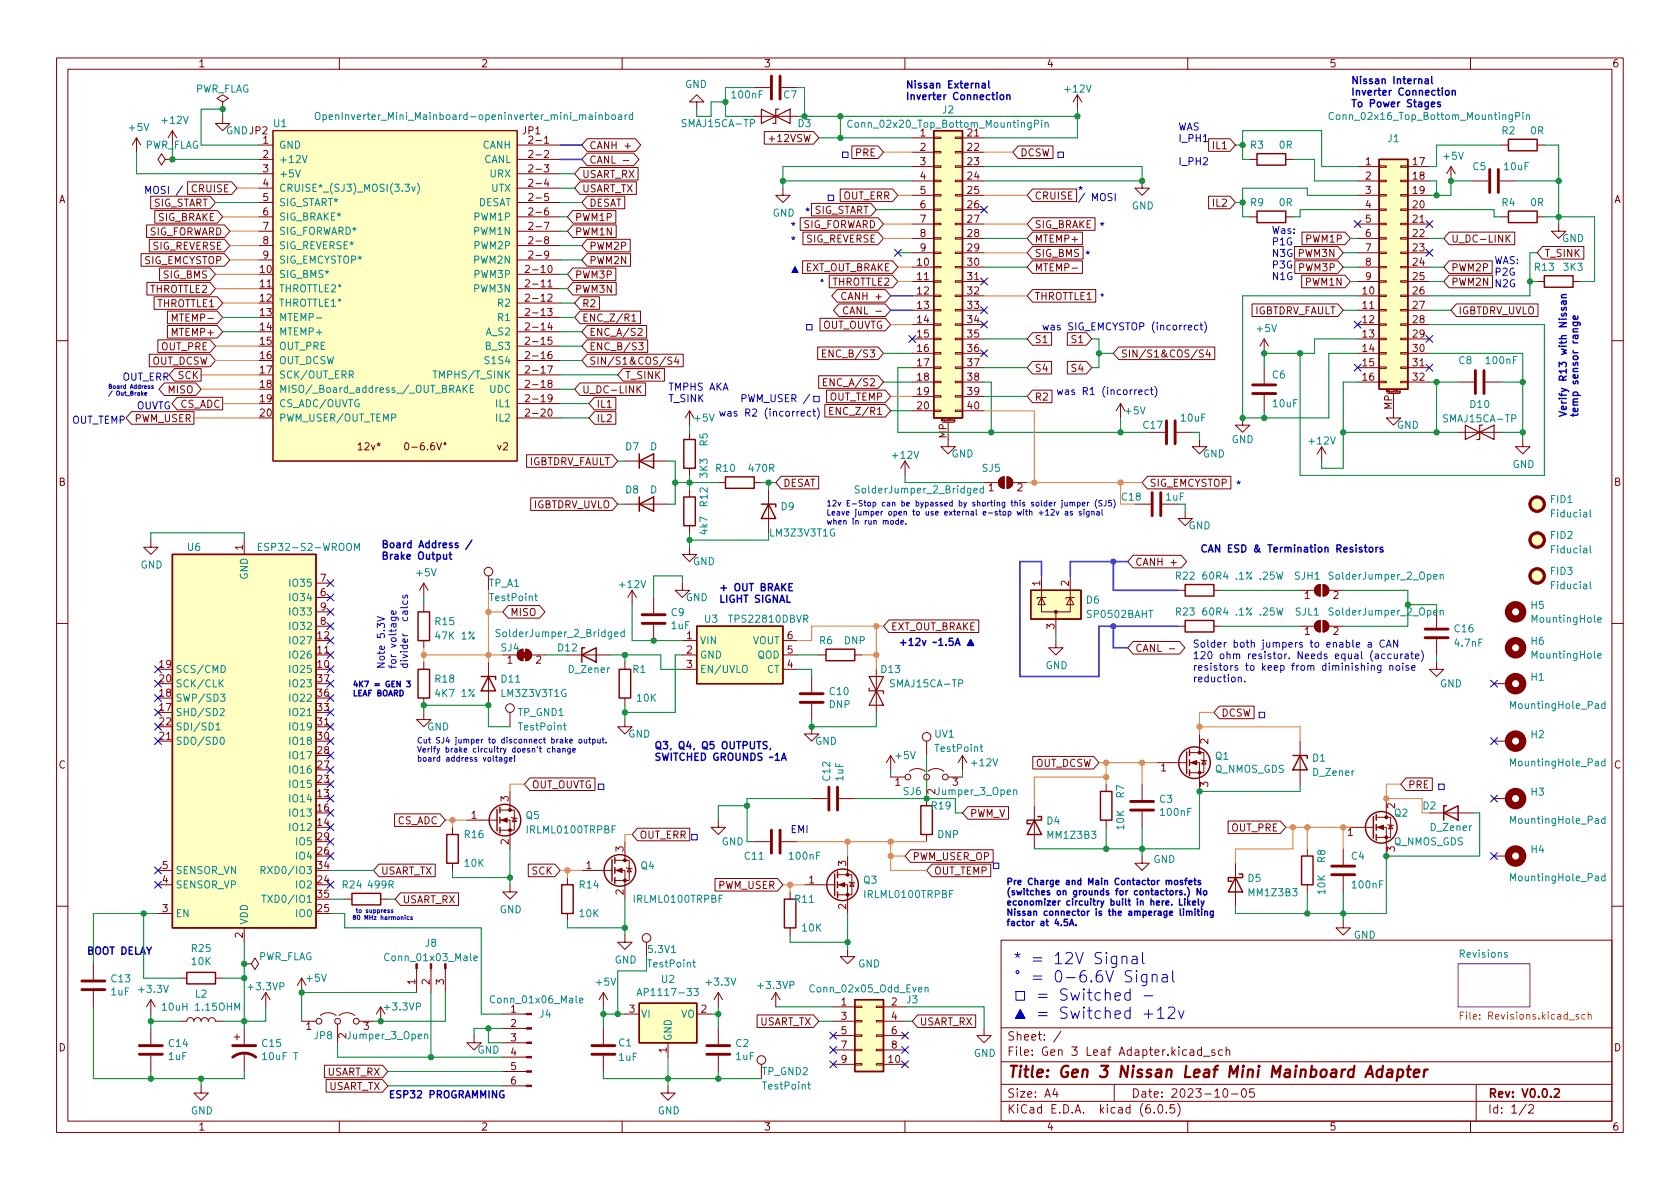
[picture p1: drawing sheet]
<svg xmlns="http://www.w3.org/2000/svg" width="297mm" height="210mm" viewBox="0 0 297 210" stroke-linecap="round" stroke-linejoin="round" font-family="sans-serif">
<defs><g id="words">
<text font-size="2.8" fill="#0000c2" x="179.1" y="170.5">* = 12V Signal</text>
<text font-size="2.8" fill="#840000" x="178" y="190.6">Title: Gen 3 Nissan Leaf Mini Mainboard Adapter</text>
<g font-size="2.1" fill="#840000">
<text x="178" y="184">Sheet: /</text>
<text x="178" y="186.7">File: Gen 3 Leaf Adapter.kicad_sch</text>
<text x="178" y="196.9">KiCad E.D.A. kicad (6.0.5)</text>
<text x="178" y="194.1">Size: A4</text>
<text x="200" y="194.1">Date: 2023-10-05</text>
<text x="263" y="194.1">Rev: V0.0.2</text>
<text x="263" y="196.9">Id: 1/2</text>
</g>
<g font-size="1.8" fill="#840000">
<text x="35" y="11.9">1</text>
<text x="85" y="11.9">2</text>
<text x="135" y="11.9">3</text>
<text x="185" y="11.9">4</text>
<text x="235" y="11.9">5</text>
<text x="285" y="11.9">6</text>
<text x="92.4" y="23.7">JP1</text>
<text x="46.5" y="25.4">1</text>
<text x="46.5" y="27.9">2</text>
<text x="94" y="25.4">2-1</text>
<text x="94" y="27.9">2-2</text>
<text x="104.1" y="26.4">CANH +</text>
<text x="104.1" y="28.9">CANL -</text>
<text x="136.5" y="25.1">+12VSW</text>
<text x="151.3" y="27.6">PRE</text>
<text x="162.7" y="24.1">1</text>
<text x="162.7" y="26.7">2</text>
<text x="162.7" y="29.2">3</text>
<text x="171.1" y="24.1">21</text>
<text x="171.1" y="26.7">22</text>
<text x="171.1" y="29.2">23</text>
<text x="214.6" y="26.4">IL1</text>
<text x="241.4" y="29.2">1</text>
<text x="249.8" y="29.2">17</text>
<text x="10.3" y="35.9">A</text>
<text x="34" y="34">CRUISE</text>
<text x="46.5" y="30.5">3</text>
<text x="46.5" y="33">4</text>
<text x="46.5" y="35.6">5</text>
<text x="94" y="30.5">2-3</text>
<text x="94" y="33">2-4</text>
<text x="94" y="35.6">2-5</text>
<text x="102.9" y="34">USART_TX</text>
<text x="102.9" y="31.5">USART_RX</text>
<text x="149" y="35.3">OUT_ERR</text>
<text x="162.7" y="31.7">4</text>
<text x="162.7" y="34.3">5</text>
<text x="171.1" y="31.7">24</text>
<text x="171.1" y="34.3">25</text>
<text x="241.4" y="31.7">2</text>
<text x="241.4" y="34.3">3</text>
<text x="249.8" y="31.7">18</text>
<text x="249.8" y="34.3">19</text>
<text x="285.3" y="35.9">A</text>
<text x="26.1" y="41.6">SIG_FORWARD</text>
<text x="26.9" y="36.5">SIG_START</text>
<text x="27.8" y="39.1">SIG_BRAKE</text>
<text x="46.5" y="38.1">6</text>
<text x="46.5" y="40.6">7</text>
<text x="94" y="38.1">2-6</text>
<text x="94" y="40.6">2-7</text>
<text x="101.6" y="39.1">PWM1P</text>
<text x="101.6" y="41.6">PWM1N</text>
<text x="104.1" y="36.5">DESAT</text>
<text x="141.7" y="40.3">SIG_FORWARD</text>
<text x="162.7" y="36.8">6</text>
<text x="162.7" y="39.4">7</text>
<text x="162.7" y="41.9">8</text>
<text x="171.1" y="36.8">26</text>
<text x="171.1" y="39.4">27</text>
<text x="171.1" y="41.9">28</text>
<text x="182.9" y="40.3">SIG_BRAKE</text>
<text x="214.6" y="36.5">IL2</text>
<text x="241.4" y="36.8">4</text>
<text x="241.4" y="39.4">5</text>
<text x="241.4" y="41.9">6</text>
<text x="249.8" y="36.8">20</text>
<text x="249.8" y="39.4">21</text>
<text x="249.8" y="41.9">22</text>
<text x="25.4" y="46.7">SIG_EMCYSTOP</text>
<text x="26.9" y="44.2">SIG_REVERSE</text>
<text x="46.5" y="43.2">8</text>
<text x="46.5" y="45.7">9</text>
<text x="94" y="43.2">2-8</text>
<text x="94" y="45.7">2-9</text>
<text x="104.1" y="44.2">PWM2P</text>
<text x="104.1" y="46.7">PWM2N</text>
<text x="142.1" y="48">EXT_OUT_BRAKE</text>
<text x="142.5" y="42.9">SIG_REVERSE</text>
<text x="162.2" y="47">10</text>
<text x="162.7" y="44.4">9</text>
<text x="171.1" y="44.4">29</text>
<text x="171.1" y="47">30</text>
<text x="182.9" y="48">MTEMP-</text>
<text x="182.9" y="42.9">MTEMP+</text>
<text x="229.7" y="48">PWM3P</text>
<text x="231" y="42.9">PWM1P</text>
<text x="241.4" y="44.4">7</text>
<text x="241.4" y="47">8</text>
<text x="249.8" y="44.4">23</text>
<text x="249.8" y="47">24</text>
<text x="256.5" y="42.9">U_DC-LINK</text>
<text x="256.5" y="48">PWM2P</text>
<text x="273" y="45.4">T_SINK</text>
<text x="26.4" y="51.8">THROTTLE2</text>
<text x="28.9" y="49.2">SIG_BMS</text>
<text x="46" y="48.3">10</text>
<text x="46" y="50.8">11</text>
<text x="46" y="53.3">12</text>
<text x="93.5" y="48.3">2-10</text>
<text x="93.5" y="50.8">2-11</text>
<text x="93.5" y="53.3">2-12</text>
<text x="101.6" y="51.8">PWM3N</text>
<text x="101.6" y="49.2">PWM3P</text>
<text x="149.6" y="53">CANH +</text>
<text x="162.2" y="49.5">11</text>
<text x="162.2" y="52.1">12</text>
<text x="171.1" y="49.5">31</text>
<text x="171.1" y="52.1">32</text>
<text x="230.9" y="50.5">PWM1N</text>
<text x="241" y="52.1">10</text>
<text x="241.4" y="49.5">9</text>
<text x="249.8" y="49.5">25</text>
<text x="249.8" y="52.1">26</text>
<text x="27.7" y="54.3">THROTTLE1</text>
<text x="30.7" y="59.4">MTEMP+</text>
<text x="31.1" y="56.9">MTEMP-</text>
<text x="46" y="55.9">13</text>
<text x="46" y="58.4">14</text>
<text x="93.5" y="55.9">2-13</text>
<text x="93.5" y="58.4">2-14</text>
<text x="102.9" y="54.3">R2</text>
<text x="102.9" y="56.9">ENC_Z/R1</text>
<text x="104.1" y="59.4">ENC_A/S2</text>
<text x="145.2" y="58.1">OUT_OUVTG</text>
<text x="150.2" y="55.6">CANL -</text>
<text x="162.2" y="54.6">13</text>
<text x="162.2" y="57.1">14</text>
<text x="162.2" y="59.7">15</text>
<text x="171.1" y="54.6">33</text>
<text x="171.1" y="57.1">34</text>
<text x="171.1" y="59.7">35</text>
<text x="221.5" y="55.6">IGBTDRV_FAULT</text>
<text x="241" y="54.6">11</text>
<text x="241" y="57.1">12</text>
<text x="241" y="59.7">13</text>
<text x="249.8" y="54.6">27</text>
<text x="249.8" y="57.1">28</text>
<text x="249.8" y="59.7">29</text>
<text x="257.8" y="55.6">IGBTDRV_UVLO</text>
<text x="26.7" y="64.5">OUT_DCSW</text>
<text x="28.5" y="61.9">OUT_PRE</text>
<text x="46" y="61">15</text>
<text x="46" y="63.5">16</text>
<text x="93.5" y="61">2-15</text>
<text x="93.5" y="63.5">2-16</text>
<text x="104.1" y="61.9">ENC_B/S3</text>
<text x="104.1" y="64.5">SIN/S1&amp;COS/S4</text>
<text x="146.3" y="63.2">ENC_B/S3</text>
<text x="162.2" y="62.2">16</text>
<text x="162.2" y="64.8">17</text>
<text x="171.1" y="62.2">36</text>
<text x="171.1" y="64.8">37</text>
<text x="182.9" y="65.7">S4</text>
<text x="182.9" y="60.7">S1</text>
<text x="189.6" y="65.7">S4</text>
<text x="189.6" y="60.7">S1</text>
<text x="198.1" y="63.2">SIN/S1&amp;COS/S4</text>
<text x="241" y="62.2">14</text>
<text x="241" y="64.8">15</text>
<text x="249.8" y="62.2">30</text>
<text x="249.8" y="64.8">31</text>
<text x="29.8" y="69.6">MISO</text>
<text x="31.5" y="67">SCK</text>
<text x="46" y="66">17</text>
<text x="46" y="68.6">18</text>
<text x="46" y="71.1">19</text>
<text x="93.5" y="66">2-17</text>
<text x="93.5" y="68.6">2-18</text>
<text x="93.5" y="71.1">2-19</text>
<text x="102.9" y="69.6">U_DC-LINK</text>
<text x="110.5" y="67">T_SINK</text>
<text x="146.3" y="68.3">ENC_A/S2</text>
<text x="146.6" y="70.8">OUT_TEMP</text>
<text x="162.2" y="67.3">18</text>
<text x="162.2" y="69.8">19</text>
<text x="171.1" y="67.3">38</text>
<text x="171.1" y="69.8">39</text>
<text x="182.9" y="70.8">R2</text>
<text x="241" y="67.3">16</text>
<text x="249.8" y="67.3">32</text>
<text x="23.8" y="74.6">PWM_USER</text>
<text x="31.8" y="72.1">CS_ADC</text>
<text x="46" y="73.7">20</text>
<text x="105.4" y="72.1">IL1</text>
<text x="105.4" y="74.6">IL2</text>
<text x="147.7" y="73.4">ENC_Z/R1</text>
<text x="162.2" y="72.4">20</text>
<text x="167.4" y="77.5" transform="rotate(-90 167.4 77.5)">MP</text>
<text x="171.1" y="72.4">40</text>
<text x="246.1" y="72.4" transform="rotate(-90 246.1 72.4)">MP</text>
<text x="87.9" y="79.6">v2</text>
<text x="93.2" y="82.3">IGBTDRV_FAULT</text>
<text x="10.3" y="85.9">B</text>
<text x="94.1" y="89.9">IGBTDRV_UVLO</text>
<text x="138.4" y="86.1">DESAT</text>
<text x="174.8" y="86.9">1</text>
<text x="179.8" y="86.9">2</text>
<text x="203.2" y="86.1">SIG_EMCYSTOP</text>
<text x="285.3" y="85.9">B</text>
<text x="42.9" y="97.3" transform="rotate(-90 42.9 97.3)">1</text>
<text x="200.7" y="100">CANH +</text>
<text x="56.7" y="105.4">6</text>
<text x="56.7" y="102.9">7</text>
<text x="56.7" y="107.9">9</text>
<text x="183.9" y="103.6" transform="rotate(-90 183.9 103.6)">1</text>
<text x="189" y="103.6" transform="rotate(-90 189 103.6)">2</text>
<text x="230.6" y="105.9">1</text>
<text x="235.7" y="105.9">2</text>
<text x="56.2" y="113">12</text>
<text x="56.7" y="110.5">8</text>
<text x="90.2" y="108.9">MISO</text>
<text x="121.4" y="113">1</text>
<text x="139.2" y="113">6</text>
<text x="157.5" y="111.5">EXT_OUT_BRAKE</text>
<text x="186.4" y="111.2" transform="rotate(-90 186.4 111.2)">3</text>
<text x="230.6" y="112.3">1</text>
<text x="235.7" y="112.3">2</text>
<text x="28.2" y="118.1">19</text>
<text x="56.2" y="118.1">10</text>
<text x="56.2" y="115.6">11</text>
<text x="89.7" y="117.3">1</text>
<text x="94.8" y="117.3">2</text>
<text x="121.4" y="115.6">2</text>
<text x="121.4" y="118.1">3</text>
<text x="139.2" y="118.1">4</text>
<text x="139.2" y="115.6">5</text>
<text x="200.7" y="115.3">CANL -</text>
<text x="28.2" y="125.7">17</text>
<text x="28.2" y="123.2">18</text>
<text x="28.2" y="120.6">20</text>
<text x="56.2" y="125.7">33</text>
<text x="56.2" y="123.2">36</text>
<text x="56.2" y="120.6">37</text>
<text x="28.2" y="130.8">21</text>
<text x="28.2" y="128.3">22</text>
<text x="56.2" y="130.8">30</text>
<text x="56.2" y="128.3">31</text>
<text x="213.6" y="131.6" transform="rotate(-90 213.6 131.6)">2</text>
<text x="10.3" y="135.9">C</text>
<text x="56.2" y="135.9">27</text>
<text x="56.2" y="133.3">28</text>
<text x="182.9" y="135.6">OUT_DCSW</text>
<text x="205.2" y="136.4">1</text>
<text x="285.3" y="135.9">C</text>
<text x="56.2" y="141">13</text>
<text x="56.2" y="143.5">16</text>
<text x="56.2" y="138.4">23</text>
<text x="89.9" y="141.7" transform="rotate(-90 89.9 141.7)">3</text>
<text x="158.3" y="138.9">1</text>
<text x="165.4" y="140.4" transform="rotate(-90 165.4 140.4)">2</text>
<text x="168.4" y="138.9">3</text>
<text x="213.6" y="139.2" transform="rotate(-90 213.6 139.2)">3</text>
<text x="246.6" y="143" transform="rotate(-90 246.6 143)">2</text>
<text x="248.9" y="139.4">PRE</text>
<text x="56.2" y="146">14</text>
<text x="56.2" y="148.6">29</text>
<text x="70.2" y="145.8">CS_ADC</text>
<text x="83.3" y="144.8">1</text>
<text x="89.9" y="149.3" transform="rotate(-90 89.9 149.3)">2</text>
<text x="171.4" y="144.5">PWM_V</text>
<text x="217.7" y="147">OUT_PRE</text>
<text x="238.3" y="147.8">1</text>
<text x="28.7" y="153.7">5</text>
<text x="56.2" y="151.1">26</text>
<text x="56.2" y="153.7">34</text>
<text x="67.3" y="154.6">USART_TX</text>
<text x="94.1" y="154.6">SCK</text>
<text x="103.6" y="153.7">1</text>
<text x="110.2" y="150.6" transform="rotate(-90 110.2 150.6)">3</text>
<text x="149.6" y="153.1" transform="rotate(-90 149.6 153.1)">3</text>
<text x="161.3" y="152.1">PWM_USER_OP</text>
<text x="165.1" y="154.6">OUT_TEMP</text>
<text x="246.6" y="150.6" transform="rotate(-90 246.6 150.6)">3</text>
<text x="28.7" y="161.3">3</text>
<text x="28.7" y="156.2">4</text>
<text x="56.2" y="156.2">24</text>
<text x="56.2" y="161.3">25</text>
<text x="56.2" y="158.7">35</text>
<text x="71.1" y="159.7">USART_RX</text>
<text x="110.2" y="158.2" transform="rotate(-90 110.2 158.2)">2</text>
<text x="126.9" y="157.2">PWM_USER</text>
<text x="143" y="156.2">1</text>
<text x="149.6" y="160.8" transform="rotate(-90 149.6 160.8)">2</text>
<text x="42.9" y="165.8" transform="rotate(-90 42.9 165.8)">2</text>
<text x="73.4" y="174.1" transform="rotate(-90 73.4 174.1)">1</text>
<text x="75.9" y="174.1" transform="rotate(-90 75.9 174.1)">2</text>
<text x="78.5" y="174.1" transform="rotate(-90 78.5 174.1)">3</text>
<text x="90.3" y="179.1">1</text>
<text x="111.3" y="179.1">3</text>
<text x="124" y="179.1">2</text>
<text x="148.7" y="177.8">1</text>
<text x="157.6" y="177.8">2</text>
<text x="10.3" y="185.9">D</text>
<text x="54.1" y="182.1">1</text>
<text x="61.2" y="183.6" transform="rotate(-90 61.2 183.6)">2</text>
<text x="64.3" y="182.1">3</text>
<text x="90.3" y="181.6">2</text>
<text x="90.3" y="184.1">3</text>
<text x="134.2" y="181.3">USART_TX</text>
<text x="148.7" y="180.3">3</text>
<text x="148.7" y="182.9">5</text>
<text x="148.7" y="185.4">7</text>
<text x="157.6" y="180.3">4</text>
<text x="157.6" y="182.9">6</text>
<text x="157.6" y="185.4">8</text>
<text x="162.6" y="181.3">USART_RX</text>
<text x="285.3" y="185.9">D</text>
<text x="57.8" y="190.2">USART_RX</text>
<text x="90.3" y="186.7">4</text>
<text x="90.3" y="189.2">5</text>
<text x="90.3" y="191.8">6</text>
<text x="117.9" y="186.2" transform="rotate(-90 117.9 186.2)">1</text>
<text x="148.7" y="188">9</text>
<text x="157.1" y="188">10</text>
<text x="58" y="192.7">USART_TX</text>
<text x="35" y="199.9">1</text>
<text x="85" y="199.9">2</text>
<text x="135" y="199.9">3</text>
<text x="185" y="199.9">4</text>
<text x="235" y="199.9">5</text>
<text x="285" y="199.9">6</text>
</g>
<g font-size="1.8" fill="#008484">
<text x="34.4" y="16.4">PWR_FLAG</text>
<text x="121.1" y="15.5">GND</text>
<text x="129.5" y="17.4">100nF</text>
<text x="138.6" y="17.4">C7</text>
<text x="188.4" y="16.4">+12V</text>
<text x="22.9" y="23.2">+5V</text>
<text x="28.8" y="21.9">+12V</text>
<text x="39.9" y="23.7">GNDJP2</text>
<text x="48.4" y="22.5">U1</text>
<text x="58.1" y="21.2">OpenInverter_Mini_Mainboard-openinverter_mini_mainboard</text>
<text x="141.1" y="22.5">D3</text>
<text x="150.9" y="22.6">Conn_02x20_Top_Bottom_MountingPin</text>
<text x="166.7" y="20">J2</text>
<text x="236" y="21.2">Conn_02x16_Top_Bottom_MountingPin</text>
<text x="265.6" y="23.7">R2</text>
<text x="270.6" y="23.7">0R</text>
<text x="25.5" y="26.3">PWR_FLAG</text>
<text x="49.3" y="26.3">GND</text>
<text x="49.3" y="28.8">+12V</text>
<text x="85.3" y="26.3">CANH</text>
<text x="85.5" y="28.8">CANL</text>
<text x="221.1" y="26.3">R3</text>
<text x="226.2" y="26.3">0R</text>
<text x="245.4" y="25.1">J1</text>
<text x="255.3" y="28.2">+5V</text>
<text x="49.3" y="31.4">+5V</text>
<text x="49.3" y="33.9">CRUISE*_(SJ3)_MOSI(3.3v)</text>
<text x="86.7" y="31.4">URX</text>
<text x="86.9" y="33.9">UTX</text>
<text x="260.4" y="30.1">C5</text>
<text x="266" y="30.1">10uF</text>
<text x="49.3" y="36.4">SIG_START*</text>
<text x="49.3" y="39">SIG_BRAKE*</text>
<text x="49.3" y="41.5">SIG_FORWARD*</text>
<text x="83.8" y="41.5">PWM1N</text>
<text x="83.9" y="39">PWM1P</text>
<text x="84.4" y="36.4">DESAT</text>
<text x="136.6" y="38.3">GND</text>
<text x="200.1" y="37">GND</text>
<text x="221.1" y="36.4">R9</text>
<text x="226.2" y="36.4">0R</text>
<text x="265.6" y="36.4">R4</text>
<text x="270.6" y="36.4">0R</text>
<text x="49.3" y="44.1">SIG_REVERSE*</text>
<text x="49.3" y="46.6">SIG_EMCYSTOP*</text>
<text x="83.8" y="46.6">PWM2N</text>
<text x="83.9" y="44.1">PWM2P</text>
<text x="271.4" y="47.9">R13</text>
<text x="276.2" y="42.8">GND</text>
<text x="276.5" y="47.9">3K3</text>
<text x="49.3" y="49.1">SIG_BMS*</text>
<text x="83.8" y="51.7">PWM3N</text>
<text x="83.9" y="49.1">PWM3P</text>
<text x="49.3" y="56.8">MTEMP-</text>
<text x="49.3" y="59.3">MTEMP+</text>
<text x="86" y="59.3">A_S2</text>
<text x="88.2" y="54.2">R2</text>
<text x="88.2" y="56.8">R1</text>
<text x="222.3" y="58.7">+5V</text>
<text x="49.3" y="61.8">OUT_PRE</text>
<text x="49.3" y="64.4">OUT_DCSW</text>
<text x="86" y="61.8">B_S3</text>
<text x="86.1" y="64.4">S1S4</text>
<text x="257.9" y="64.4">C8</text>
<text x="262.9" y="64.4">100nF</text>
<text x="49.3" y="66.9">SCK/OUT_ERR</text>
<text x="49.3" y="69.5">MISO/_Board_address_/_OUT_BRAKE</text>
<text x="77.5" y="66.9">TMPHS/T_SINK</text>
<text x="86.6" y="69.5">UDC</text>
<text x="225" y="66.9">C6</text>
<text x="49.3" y="72">CS_ADC/OUVTG</text>
<text x="49.3" y="74.5">PWM_USER/OUT_TEMP</text>
<text x="87.9" y="72">IL1</text>
<text x="87.9" y="74.5">IL2</text>
<text x="122.9" y="74.5">+5V</text>
<text x="199.1" y="73.3">+5V</text>
<text x="202.2" y="75.8">C17</text>
<text x="208.9" y="74.5">10uF</text>
<text x="225.1" y="72">10uF</text>
<text x="247" y="75.8">GND</text>
<text x="255.5" y="74.7">SMAJ15CA-TP</text>
<text x="260" y="72.1">D10</text>
<text x="110.6" y="79.6">D7</text>
<text x="114.9" y="79.6">D</text>
<text x="125.1" y="78.8" transform="rotate(-90 125.1 78.8)">R5</text>
<text x="126.6" y="83.4">R10</text>
<text x="132.5" y="83.4">470R</text>
<text x="157.9" y="81.1">+12V</text>
<text x="168.2" y="80.9">GND</text>
<text x="173.7" y="83.4">SJ5</text>
<text x="212.7" y="80.9">GND</text>
<text x="217.7" y="78.4">GND</text>
<text x="231.6" y="78.6">+12V</text>
<text x="267.4" y="82.7">GND</text>
<text x="110.6" y="87.2">D8</text>
<text x="114.9" y="87.2">D</text>
<text x="125.1" y="89.5" transform="rotate(-90 125.1 89.5)">R12</text>
<text x="125.1" y="84.4" transform="rotate(-90 125.1 84.4)">3K3</text>
<text x="151.8" y="87.2">SolderJumper_2_Bridged</text>
<text x="274.2" y="88.9">FID1</text>
<text x="125.1" y="94.4" transform="rotate(-90 125.1 94.4)">4k7</text>
<text x="138.1" y="90.2">D9</text>
<text x="210.1" y="93.6">GND</text>
<text x="274.2" y="95.3">FID2</text>
<text x="274.4" y="91.5">Fiducial</text>
<text x="24.8" y="100.5">GND</text>
<text x="33.2" y="97.4">U6</text>
<text x="46.6" y="97.4">ESP32-S2-WROOM</text>
<text x="73.7" y="101.9">+5V</text>
<text x="122.5" y="99.9">GND</text>
<text x="274.2" y="101.6">FID3</text>
<text x="274.4" y="97.8">Fiducial</text>
<text x="43.8" y="102.5" transform="rotate(-90 43.8 102.5)">GND</text>
<text x="51.5" y="106.3">IO34</text>
<text x="51.5" y="103.8">IO35</text>
<text x="86.4" y="103.8">TP_A1</text>
<text x="86.8" y="106.3">TestPoint</text>
<text x="109.7" y="104">+12V</text>
<text x="121.2" y="106.3">GND</text>
<text x="192.1" y="106.7">D6</text>
<text x="207.9" y="102.5">R22</text>
<text x="213.5" y="102.5">60R4 .1% .25W</text>
<text x="228.9" y="102.5">SJH1</text>
<text x="235.4" y="102.5">SolderJumper_2_Open</text>
<text x="270.7" y="107.7">H5</text>
<text x="274.4" y="104.2">Fiducial</text>
<text x="51.5" y="113.9">IO27</text>
<text x="51.5" y="111.4">IO32</text>
<text x="51.5" y="108.8">IO33</text>
<text x="77" y="110.5">R15</text>
<text x="77.3" y="113.1">47K 1%</text>
<text x="88.3" y="112.6">SolderJumper_2_Bridged</text>
<text x="118.7" y="108.9">C9</text>
<text x="118.7" y="111.2">1uF</text>
<text x="123.7" y="113.9">VIN</text>
<text x="124.6" y="110.1">U3</text>
<text x="129.2" y="110.1">TPS22810DBVR</text>
<text x="133" y="113.9">VOUT</text>
<text x="144.9" y="113.9">R6</text>
<text x="149.3" y="113.9">DNP</text>
<text x="192.4" y="109.3">SP0502BAHT</text>
<text x="207.9" y="108.8">R23</text>
<text x="213.5" y="108.8">60R4 .1% .25W</text>
<text x="229" y="108.8">SJL1</text>
<text x="257.2" y="111.8">C16</text>
<text x="271.1" y="110.1">MountingHole</text>
<text x="31" y="119">SCS/CMD</text>
<text x="51.5" y="119">IO25</text>
<text x="51.5" y="116.5">IO26</text>
<text x="88.6" y="115.2">SJ4</text>
<text x="98.7" y="115.2">D12</text>
<text x="100.6" y="119">D_Zener</text>
<text x="111.9" y="119">R1</text>
<text x="123.7" y="116.5">GND</text>
<text x="123.7" y="119">EN/UVLO</text>
<text x="133.9" y="116.5">QOD</text>
<text x="135.6" y="119">CT</text>
<text x="155.9" y="119">D13</text>
<text x="184.9" y="118.3">GND</text>
<text x="257.3" y="114.3">4.7nF</text>
<text x="270.7" y="114">H6</text>
<text x="271.1" y="116.5">MountingHole</text>
<text x="31" y="124.1">SWP/SD3</text>
<text x="31" y="121.5">SCK/CLK</text>
<text x="51.5" y="124.1">IO22</text>
<text x="51.5" y="121.5">IO23</text>
<text x="77" y="120.7">R18</text>
<text x="77.3" y="123.2">4K7 1%</text>
<text x="88.7" y="120.7">D11</text>
<text x="88.8" y="123.2">LM3Z3V3T1G</text>
<text x="112.7" y="124.1">10K</text>
<text x="146.6" y="125.2">DNP</text>
<text x="146.7" y="122.9">C10</text>
<text x="157.7" y="121.5">SMAJ15CA-TP</text>
<text x="254.6" y="121.5">GND</text>
<text x="267.4" y="125.3">MountingHole_Pad</text>
<text x="270.7" y="120.4">H1</text>
<text x="31" y="126.6">SHD/SD2</text>
<text x="31" y="131.7">SDO/SD0</text>
<text x="31" y="129.2">SDI/SD1</text>
<text x="51.5" y="131.7">IO18</text>
<text x="51.5" y="129.2">IO19</text>
<text x="51.5" y="126.6">IO21</text>
<text x="75.5" y="129.2">GND</text>
<text x="91.6" y="126.6">TP_GND1</text>
<text x="91.8" y="129.2">TestPoint</text>
<text x="111.1" y="130.4">GND</text>
<text x="144.1" y="131.7">GND</text>
<text x="165.3" y="130.4">UV1</text>
<text x="270.7" y="130.5">H2</text>
<text x="51.5" y="136.8">IO16</text>
<text x="51.5" y="134.2">IO17</text>
<text x="146.8" y="138" transform="rotate(-90 146.8 138)">C12</text>
<text x="158.4" y="134.2">+5V</text>
<text x="165.5" y="133">TestPoint</text>
<text x="171.9" y="135.5">+12V</text>
<text x="214.7" y="136.6">Q_NMOS_GDS</text>
<text x="214.9" y="134.3">Q1</text>
<text x="232.1" y="134.7">D1</text>
<text x="232.2" y="137.2">D_Zener</text>
<text x="267.4" y="135.5">MountingHole_Pad</text>
<text x="51.5" y="141.9">IO14</text>
<text x="51.5" y="139.3">IO15</text>
<text x="149.1" y="138.1" transform="rotate(-90 149.1 138.1)">1uF</text>
<text x="159.7" y="140.6">SJ6</text>
<text x="164.7" y="143.1">R19</text>
<text x="165.8" y="140.6">Jumper_3_Open</text>
<text x="198.8" y="141.1" transform="rotate(-90 198.8 141.1)">R7</text>
<text x="205" y="142">C3</text>
<text x="251.6" y="143.1">D2</text>
<text x="270.7" y="140.7">H3</text>
<text x="51.5" y="146.9">IO12</text>
<text x="51.5" y="144.4">IO13</text>
<text x="52.5" y="149.5">IO5</text>
<text x="82.2" y="148.2">R16</text>
<text x="93" y="144.8">Q5</text>
<text x="93.3" y="147.4">IRLML0100TRPBF</text>
<text x="127.6" y="149.5">GND</text>
<text x="165.8" y="148.2">DNP</text>
<text x="185.1" y="145.8">D4</text>
<text x="185.4" y="148.3">MM1Z3B3</text>
<text x="198.8" y="146.7" transform="rotate(-90 198.8 146.7)">10K</text>
<text x="205.3" y="144.3">100nF</text>
<text x="246.4" y="149.5">Q_NMOS_GDS</text>
<text x="246.5" y="144.4">Q2</text>
<text x="253" y="146.9">D_Zener</text>
<text x="267.4" y="145.7">MountingHole_Pad</text>
<text x="31" y="154.6">SENSOR_VN</text>
<text x="47.3" y="154.6">RXD0/IO3</text>
<text x="52.5" y="152">IO4</text>
<text x="82.2" y="153.3">10K</text>
<text x="113.3" y="153.7">Q4</text>
<text x="131.7" y="152">C11</text>
<text x="139.7" y="152">100nF</text>
<text x="203.9" y="152.6">GND</text>
<text x="220.7" y="155.9">D5</text>
<text x="234.3" y="152.5" transform="rotate(-90 234.3 152.5)">R8</text>
<text x="238.9" y="152">C4</text>
<text x="267.4" y="155.8">MountingHole_Pad</text>
<text x="270.7" y="150.8">H4</text>
<text x="31" y="157.1">SENSOR_VP</text>
<text x="47.5" y="159.6">TXD0/IO1</text>
<text x="52.5" y="157.1">IO2</text>
<text x="60.6" y="157.1">R24</text>
<text x="65.2" y="157.1">499R</text>
<text x="88.3" y="161.5">GND</text>
<text x="102.5" y="157.1">R14</text>
<text x="112.3" y="159.6">IRLML0100TRPBF</text>
<text x="140.6" y="159.6">R11</text>
<text x="152.7" y="156.3">Q3</text>
<text x="153" y="158.8">IRLML0100TRPBF</text>
<text x="220.9" y="158.5">MM1Z3B3</text>
<text x="234.3" y="158.1" transform="rotate(-90 234.3 158.1)">10K</text>
<text x="239.2" y="157.1">100nF</text>
<text x="31" y="162.2">EN</text>
<text x="43.8" y="163.6" transform="rotate(-90 43.8 163.6)">VDD</text>
<text x="52.5" y="162.2">IO0</text>
<text x="75.2" y="167.4">J8</text>
<text x="102.5" y="162.2">10K</text>
<text x="141.9" y="164.7">10K</text>
<text x="239.3" y="166">GND</text>
<text x="19.7" y="173.7">C13</text>
<text x="33.9" y="168.3">R25</text>
<text x="33.9" y="170.7">10K</text>
<text x="45.6" y="169.8">PWR_FLAG</text>
<text x="54.3" y="173.6">+5V</text>
<text x="68.5" y="170">Conn_01x03_Male</text>
<text x="108.7" y="170.4">GND</text>
<text x="114.7" y="171.1">TestPoint</text>
<text x="114.7" y="168.5">5.3V1</text>
<text x="117" y="173.8">U2</text>
<text x="151.7" y="171.1">GND</text>
<text x="258.2" y="169.3">Revisions</text>
<text x="19.7" y="176">1uF</text>
<text x="24.7" y="175.6">+3.3V</text>
<text x="29.4" y="178.7">10uH 1.15OHM</text>
<text x="34.5" y="176.4">L2</text>
<text x="44.1" y="175.1">+3.3VP</text>
<text x="68.2" y="178.7">+3.3VP</text>
<text x="87.2" y="177.4">Conn_01x06_Male</text>
<text x="95.4" y="180">J4</text>
<text x="105.5" y="174.3">+5V</text>
<text x="113.3" y="180">VI</text>
<text x="113.6" y="176.1">AP1117-33</text>
<text x="120.4" y="180">VO</text>
<text x="125" y="174.3">+3.3V</text>
<text x="134.2" y="174.9">+3.3VP</text>
<text x="143.6" y="175.5">Conn_02x05_Odd_Even</text>
<text x="160.3" y="177.4">J3</text>
<text x="29.9" y="185.1">C14</text>
<text x="46.4" y="185.1">C15</text>
<text x="55.6" y="183.8">JP8</text>
<text x="61.6" y="183.8">Jumper_3_Open</text>
<text x="109.4" y="185">C1</text>
<text x="118.7" y="184.1" transform="rotate(-90 118.7 184.1)">GND</text>
<text x="130.1" y="185.1">C2</text>
<text x="29.8" y="187.4">1uF</text>
<text x="46.6" y="187.4">10uF T</text>
<text x="84.4" y="186.3">GND</text>
<text x="109.5" y="187.6">1uF</text>
<text x="130.2" y="187.4">1uF</text>
<text x="134.8" y="190.1">TP_GND2</text>
<text x="172.2" y="186.9">GND</text>
<text x="33.7" y="197">GND</text>
<text x="116.3" y="197">GND</text>
<text x="135" y="192.7">TestPoint</text>
</g>
<g font-size="1.8" fill="#0000c2">
<text x="160" y="15.6">Nissan External</text>
<text x="160" y="17.7">Inverter Connection</text>
<text x="238.8" y="14.9">Nissan Internal</text>
<text x="238.8" y="16.9">Inverter Connection</text>
<text x="208.3" y="23.1">WAS</text>
<text x="238.8" y="18.9">To Power Stages</text>
<text x="180.3" y="27.6">DCSW þÿ%¡</text>
<text x="208.3" y="25.1">I_PH1</text>
<text x="208.3" y="29.2">I_PH2</text>
<text x="25.4" y="34.3">MOSI /</text>
<text x="146" y="35.5">þÿ%¡</text>
<text x="182.9" y="35.3">CRUISE / MOSI</text>
<text x="190.5" y="34.3">*</text>
<text x="139.7" y="40.6">*</text>
<text x="142.2" y="38.1">* SIG_START</text>
<text x="194.3" y="40.6">*</text>
<text x="224.8" y="41.3">Was:</text>
<text x="139.7" y="43.2">*</text>
<text x="182.9" y="45.4">SIG_BMS *</text>
<text x="224.8" y="43.4">P1G</text>
<text x="224.8" y="45.4">N3G PWM3N</text>
<text x="224.8" y="47.5">P3G</text>
<text x="264.2" y="46.7">WAS:</text>
<text x="139.7" y="48.2">þÿ%²</text>
<text x="224.8" y="49.5">N1G</text>
<text x="256.5" y="50.5">PWM2N N2G</text>
<text x="264.2" y="48.7">P2G</text>
<text x="184.1" y="58.4">was SIG_EMCYSTOP (incorrect)</text>
<text x="21.6" y="67.3">OUT_ERR</text>
<text x="118.1" y="69.1">TMPHS AKA</text>
<text x="118.1" y="71.1">T_SINK</text>
<text x="130.8" y="71.1">PWM_USER /</text>
<text x="186.7" y="69.8">was R1 (incorrect)</text>
<text x="12.7" y="74.9">OUT_TEMP</text>
<text x="24.1" y="72.4">OUVTG</text>
<text x="127" y="73.6">was R2 (incorrect)</text>
<text x="277" y="73.9" transform="rotate(-90 277 73.9)">Verify R13 with Nissan</text>
<text x="279" y="73.9" transform="rotate(-90 279 73.9)">temp sensor range</text>
<text x="218.4" y="86.3">*</text>
<text x="67.3" y="96.9">Board Address /</text>
<text x="67.3" y="99">Brake Output</text>
<text x="212.1" y="97.7">CAN ESD &amp; Termination Resistors</text>
<text x="127" y="104.5">+ OUT BRAKE</text>
<text x="127" y="106.6">LIGHT SIGNAL</text>
<text x="68" y="118.4" transform="rotate(-90 68 118.4)">Note 5.3V</text>
<text x="70.1" y="118.4" transform="rotate(-90 70.1 118.4)">for voltage</text>
<text x="72.1" y="118.4" transform="rotate(-90 72.1 118.4)">divider calcs</text>
<text x="210.8" y="114.5">Solder both jumpers to enable a CAN</text>
<text x="210.8" y="116.5">120 ohm resistor. Needs equal (accurate)</text>
<text x="210.8" y="118.6">resistors to keep from diminishing noise</text>
<text x="210.8" y="120.6">reduction.</text>
<text x="215.9" y="126.7">DCSW þÿ%¡</text>
<text x="115.6" y="132.5">Q3, Q4, Q5 OUTPUTS,</text>
<text x="115.6" y="134.5">SWITCHED GROUNDS ~1A</text>
<text x="94" y="139.4">OUT_OUVTG þÿ%¡</text>
<text x="113" y="148.3">OUT_ERR þÿ%¡</text>
<text x="139.7" y="147.3">EMI</text>
<text x="15.2" y="168.8">BOOT DELAY</text>
<text x="68.6" y="194.2">ESP32 PROGRAMMING</text>
</g>
<g font-size="1.8" fill="#008400">
<text x="120.9" y="22.5">SMAJ15CA-TP</text>
<text x="206.2" y="88.5">1uF</text>
<text x="136.3" y="94.9">LM3Z3V3T1G</text>
<text x="235.4" y="108.8">SolderJumper_2_Open</text>
</g>
<text font-size="1.8" fill="#ff9510" x="198.4" y="88.5">C18</text>
<text font-size="1.8" fill="#848400" x="259" y="180.3">File: Revisions.kicad_sch</text>
<g font-size="1.6" fill="#0000c2">
<text x="177.8" y="156.5">Pre Charge and Main Contactor mosfets</text>
<text x="177.8" y="158.3">(switches on grounds for contactors.) No</text>
<text x="177.8" y="160.1">economizer circuitry built in here. Likely</text>
<text x="177.8" y="161.9">Nissan connector is the amperage limiting</text>
<text x="177.8" y="163.7">factor at 4.5A.</text>
</g>
<g font-size="1.4" fill="#0000c2">
<text x="146" y="89.5">12v E-Stop can be bypassed by shorting this solder jumper (SJ5)</text>
<text x="146" y="91.1">Leave jumper open to use external e-stop with +12v as signal</text>
<text x="146" y="92.8">when in run mode.</text>
<text x="62.2" y="121.5">4K7 = GEN 3</text>
<text x="62.2" y="123.1">LEAF BOARD</text>
<text x="73.7" y="131.4">Cut SJ4 jumper to disconnect brake output.</text>
<text x="73.7" y="133.1">Verify brake circuitry doesn't change</text>
<text x="73.7" y="134.7">board address voltage!</text>
</g>
<g font-size="1.1" fill="#0000c2">
<text x="62.5" y="161.4">to suppress</text>
<text x="62.2" y="162.7">80 MHz harmonics</text>
</g>
<g font-size="1" fill="#0000c2">
<text x="19" y="68.7">Board Address</text>
<text x="19" y="69.9">/ Out_Brake</text>
</g>
<g font-size=".5" fill="#840000">
<text x="245.2" y="69.4">Mounting</text>
<text x="166.4" y="74.5">Mounting</text>
</g>
</g></defs>
<g fill="none" stroke="#840000" stroke-width=".18">
<path d="M10 10.2h277v190.1h-277zM12 12.2h273v186.1h-273zM39.4 18l1-.6-1-.6-1 .6 1 .6v1.3M39.4 19.3h.1M60 10.2v2M110 10.2v2M123.2 18h1.3l-1.3-1.2-1.3 1.2h1.3v1.3M133.3 15.5h2.8M160 10.2v2M190.5 16.8l-.8 1.2M190.5 16.8v2.5M190.5 16.8l.8 1.2"/>
<path d="M210 10.2v2M260 10.2v2M24.1 24.4l-.7 1.2M24.1 24.4v2.5M24.1 24.4l.8 1.2M25.9 39.8h13.8l.9 1.1-.9 1.1h-13.8zM26.6 34.7h10.5l1 1.1-1 1.1h-10.5zM27.4 37.2h11l1 1.1-1 1.2h-11zM29.2 28.2l-.6-1-.7 1 .7 1 .6-1h1.3M30.5 28.2h.1M30.5 23.1l-.8 1.3M30.5 23.1v2.5"/>
<path d="M30.5 23.1l.7 1.3M33.2 32.2h7.8l.9 1.1-.9 1.1h-7.8zM39.4 20.6v1.2h1.2l-1.2 1.3-1.3-1.3h1.3M45.7 38.3h2.6M45.7 25.6h2.6M45.7 28.2h2.6M45.7 30.7h2.6M45.7 33.3h2.6M45.7 35.8h2.6M48.3 23.1h43.1v58.4h-43.1zM91.4 38.3h7.7M91.4 25.6h7.7"/>
<path d="M91.4 28.2h7.7M91.4 30.7h7.7M91.4 33.3h7.7M91.4 35.8h7.7M96.3 25.3h.7M101.3 37.2h7.6v2.3h-7.6l-1-1.2zM101.3 39.8h7.6v2.2h-7.6l-1-1.1zM102.6 32.2h9.9v2.2h-9.9l-1-1.1zM102.6 29.6h10.2v2.2h-10.2l-1-1.1zM103.8 34.7h6.7v2.2h-6.7l-.9-1.1zM103.8 24.5h8.5l1 1.1-1 1.2h-8.5l-.9-1.2zM103.8 27.1h8.2l1 1.1-1 1.1h-8.2l-.9-1.1z"/>
<path d="M110.2 28.4h1M110.5 25.8h1M133.3 20.6h7.7M135.1 23.3h8.7l1 1.1-1 1.1h-8.7zM138.4 33.3v1.2h1.3l-1.3 1.3-1.2-1.3h1.2M141.5 38.5h13.8l.9 1.1-.9 1.1h-13.8zM143.5 36h10.5l.9 1.1-.9 1.1h-10.5zM148.6 33.4h9.2l.9 1.1-.9 1.1h-9.2zM150.6 25.8h4.7l.9 1.1-.9 1.1h-4.7zM161.3 24.4h3.8M161.3 26.9h3.8M161.3 29.5h3.8"/>
<path d="M161.3 32h3.8M161.3 34.5h3.8M161.3 37.1h3.8M161.3 39.6h3.8M165.1 39.5h1.3v.2h-1.3zM165.1 37h1.3v.2h-1.3zM165.1 34.4h1.3v.3h-1.3zM165.1 31.9h1.3v.2h-1.3zM165.1 29.3h1.3v.3h-1.3zM165.1 26.8h1.3v.2h-1.3zM165.1 24.3h1.3v.2h-1.3zM168.9 39.5h1.3v.2h-1.3z"/>
<path d="M168.9 37h1.3v.2h-1.3zM168.9 34.4h1.3v.3h-1.3zM168.9 31.9h1.3v.2h-1.3zM168.9 29.3h1.3v.3h-1.3zM168.9 26.8h1.3v.2h-1.3zM168.9 24.3h1.3v.2h-1.3zM170.2 24.4h3.8M170.2 26.9h3.8M170.2 29.5h3.8M170.2 32h3.8M170.2 34.5h3.8M170.2 37.1h3.8"/>
<path d="M170.2 39.6h3.8M180 25.8h6.2v2.2h-6.2l-.9-1.1zM182.6 33.4h7.7v2.2h-7.7l-1-1.1zM182.6 38.5h11v2.2h-11l-1-1.1zM201.9 32v1.3h1.3l-1.3 1.2-1.2-1.2h1.2M213.7 24.5h3.8l.9 1.1-.9 1.2h-3.8zM213.7 34.7h3.8l.9 1.1-.9 1.1h-3.8zM221 38.3h1.2M221 28.2h1.2M227.3 38.3h1.3M227.3 28.2h1.3M240 29.5h3.8"/>
<path d="M240 32h3.8M240 34.5h3.8M240 37.1h3.8M240 39.6h3.8M243.8 39.5h1.3v.2h-1.3zM243.8 37h1.3v.2h-1.3zM243.8 34.4h1.3v.3h-1.3zM243.8 31.9h1.3v.2h-1.3zM243.8 29.3h1.3v.3h-1.3zM247.6 39.5h1.3v.2h-1.3zM247.6 37h1.3v.2h-1.3zM247.6 34.4h1.3v.3h-1.3z"/>
<path d="M247.6 31.9h1.3v.2h-1.3zM247.6 29.3h1.3v.3h-1.3zM248.9 29.5h3.8M248.9 32h3.8M248.9 34.5h3.8M248.9 37.1h3.8M248.9 39.6h3.8M256.5 29.5l-.7 1.2M256.5 29.5v2.5M256.5 29.5l.8 1.2M260.3 32h2.8M265.2 32h2.8"/>
<path d="M265.4 38.3h1.3M265.4 25.6h1.3M271.8 38.3h1.2M271.8 25.6h1.2M275.6 39.6v1.3h1.3l-1.3 1.3-1.3-1.3h1.3M24.9 44.9h14.8l.9 1.1-.9 1.1h-14.8zM26 49.9h11.1l1 1.1-1 1.2h-11.1zM26.4 42.3h13.3l.9 1.1-.9 1.1h-13.3zM27.2 52.5h11.2l1 1.1-1 1.1h-11.2zM28.2 47.4h8.9l1 1.1-1 1.1h-8.9zM29.6 55h8.8l1 1.1-1 1.1h-8.8zM29.6 57.6h8.8l1 1.1-1 1.1h-8.8z"/>
<path d="M30.5 56.8v-1.3l.4 .9 .4-.9v1.3M45.7 51h2.6M45.7 40.9h2.6M45.7 43.4h2.6M45.7 46h2.6M91.4 51h7.7M91.4 48.5h7.7M91.4 53.6h7.7M91.4 56.1h7.7M91.4 58.7h7.7M91.4 40.9h7.7M91.4 43.4h7.7"/>
<path d="M91.4 46h7.7M92.9 47l.5-.1 .2 .4-.8 .9h.8M92.9 49.6l.5-.1 .2 .3-.8 .9h.8M92.9 52.1l.5-.1 .2 .4-.8 .9h.8M92.9 54.7l.5-.2 .2 .4-.8 .9h.8M92.9 57.2l.5-.1 .2 .3-.8 1h.8M92.9 59.7l.5-.1 .2 .4-.8 .9h.8M96.8 54.5h.8l-.4 .5 .3 .1v.6l-.1 .1-.6-.1M96.9 52.1l.5-.1 .2 .4-.8 .9h.8M96.9 50.7h.7M97.1 47l.1-.1a.68 .68 0 0 1 .4 .7 .68 .68 0 0 1-.4 .6 .84 .84 0 0 1-.1-1.2zM97.2 57l-.3 .9h.8"/>
<path d="M97.5 59.6h-.6v.6l.2-.1 .4 .1 .1 .1-.1 .5-.1 .1-.5-.1M101.3 49.9h7.6v2.3h-7.6l-1-1.2zM101.3 47.4h7.6v2.2h-7.6l-1-1.1zM102.6 52.5h3.4v2.2h-3.4l-1-1.1zM102.6 55h10.6v2.2h-10.6l-1-1.1zM103.8 42.3h7.6v2.2h-7.6l-.9-1.1zM103.8 57.6h10.5v2.2h-10.5l-.9-1.1zM103.8 44.9h7.7v2.2h-7.7l-.9-1.1zM111.7 55.9l.4-.4v1.3M111.7 56.8h.7M112.8 58.2l.5-.1 .2 .3-.8 .9h.8M141.9 46.1h15.9l.9 1.1-.9 1.1h-15.9z"/>
<path d="M142 41h13.3l.9 1.2-.9 1.1h-13.3zM145 56.3h11.5l1 1.1-1 1.1h-11.5zM145.9 57l.2-.2a.43 .43 0 0 1 .5 .4v.4a.42 .42 0 0 1-.4 .5 .42 .42 0 0 1-.4-.5zM146.6 48.7h11.2l.9 1.1-.9 1.1h-11.2zM147.3 49.2h.7M147.7 49.2v1.2M148 51.2h8.5l1 1.1-1 1.1h-8.5l-.9-1.1zM148.3 53.7h8.2l1 1.2-1 1.1h-8.2l-.9-1.1zM148.5 49.8h.7M148.5 49.2v1.2M149.2 49.2v1.2M149.6 51.8a.6 .6 0 0 0-.8 .5 .6 .6 0 0 0 .6 .7l.2-.1"/>
<path d="M149.8 49.8h.6l.1-.2-.1-.3-.6-.1v1.2M149.9 54.4a.6 .6 0 0 0-.8 .4 .6 .6 0 0 0 .6 .7l.2-.1M150.1 49.8l.4 .6M151.1 49.4l.2-.2a.43 .43 0 0 1 .5 .4v.4a.42 .42 0 0 1-.4 .5 .42 .42 0 0 1-.4-.5zM152.2 49.2h.7M152.6 49.2v1.2M153.2 49.2h.7M153.5 49.2v1.2M154.3 49.2v1.2h.6M155.3 49.8h.5M156 49.2h-.7v1.2h.7M156.4 49.3l.5-.1 .3 .3-.8 .9h.8"/>
<path d="M161.3 47.2h3.8M161.3 49.8h3.8M161.3 52.3h3.8M161.3 54.9h3.8M161.3 57.4h3.8M161.3 59.9h3.8M161.3 42.2h3.8M161.3 44.7h3.8M165.1 59.8h1.3v.3h-1.3zM165.1 57.3h1.3v.2h-1.3zM165.1 54.7h1.3v.3h-1.3zM165.1 52.2h1.3v.2h-1.3z"/>
<path d="M165.1 49.7h1.3v.2h-1.3zM165.1 47.1h1.3v.3h-1.3zM165.1 44.6h1.3v.2h-1.3zM165.1 42h1.3v.3h-1.3zM168.9 59.8h1.3v.3h-1.3zM168.9 57.3h1.3v.2h-1.3zM168.9 54.7h1.3v.3h-1.3zM168.9 52.2h1.3v.2h-1.3zM168.9 49.7h1.3v.2h-1.3zM168.9 47.1h1.3v.3h-1.3zM168.9 44.6h1.3v.2h-1.3zM168.9 42h1.3v.3h-1.3z"/>
<path d="M170.2 47.2h3.8M170.2 49.8h3.8M170.2 52.3h3.8M170.2 54.9h3.8M170.2 57.4h3.8M170.2 59.9h3.8M170.2 42.2h3.8M170.2 44.7h3.8M182.6 51.2h11.1v2.2h-11.1l-1-1.1zM182.6 58.8h3.3v2.2h-3.3l-1-1.1zM182.6 46.1h8.8v2.2h-8.8l-1-1.1zM182.6 43.6h8.9v2.2h-8.9l-1-1.1z"/>
<path d="M182.6 41h8.8v2.3h-8.8l-1-1.1zM183.1 51.7h.7M183.4 51.7v1.3M184.2 52.3h.8M184.2 51.7v1.3M185 51.7v1.3M185.6 52.4l.6-.1 .1-.2-.1-.3-.6-.1v1.3M185.9 52.4l.4 .6M186.8 51.9l.3-.2a.43 .43 0 0 1 .5 .4v.5a.42 .42 0 0 1-.4 .4 .42 .42 0 0 1-.4-.4zM188 51.7h.7M188.3 51.7v1.3M188.7 58.8h3.4l.9 1.1-.9 1.1h-3.4z"/>
<path d="M188.9 51.7h.8M189.3 51.7v1.3M189.5 47.4h1M190.1 51.7v1.3h.6M191.1 52.3h.4M191.7 51.7h-.6v1.3h.6M192.2 52.1l.4-.4v1.3M192.2 53h.7M221.4 53.7h15.1l1 1.2-1 1.1h-15.1zM223.5 59.9v2.6M223.5 59.9l-.7 1.3M223.5 59.9l.8 1.3"/>
<path d="M228.9 43.6h7.6l1 1.1-1 1.1h-7.6zM228.9 46.1h7.6l1 1.1-1 1.1h-7.6zM230.1 48.7h7.7l1 1.1-1 1.1h-7.7zM230.2 41h7.6l1 1.2-1 1.1h-7.6zM240 47.2h3.8M240 49.8h3.8M240 52.3h3.8M240 54.9h3.8M240 57.4h3.8M240 59.9h3.8M240 42.2h3.8M240 44.7h3.8"/>
<path d="M243.8 59.8h1.3v.3h-1.3zM243.8 57.3h1.3v.2h-1.3zM243.8 54.7h1.3v.3h-1.3zM243.8 52.2h1.3v.2h-1.3zM243.8 49.7h1.3v.2h-1.3zM243.8 47.1h1.3v.3h-1.3zM243.8 44.6h1.3v.2h-1.3zM243.8 42h1.3v.3h-1.3zM247.6 59.8h1.3v.3h-1.3zM247.6 57.3h1.3v.2h-1.3zM247.6 54.7h1.3v.3h-1.3zM247.6 52.2h1.3v.2h-1.3z"/>
<path d="M247.6 49.7h1.3v.2h-1.3zM247.6 47.1h1.3v.3h-1.3zM247.6 44.6h1.3v.2h-1.3zM247.6 42h1.3v.3h-1.3zM248.9 47.2h3.8M248.9 49.8h3.8M248.9 52.3h3.8M248.9 54.9h3.8M248.9 57.4h3.8M248.9 59.9h3.8M248.9 42.2h3.8M248.9 44.7h3.8"/>
<path d="M256.2 41h11.6v2.3h-11.6l-.9-1.1zM256.2 48.7h7.7v2.2h-7.7l-.9-1.1zM256.2 46.1h7.6v2.2h-7.6l-.9-1.1zM257.5 53.7h14.4v2.3h-14.4l-1-1.1zM266.5 42.1l.5 .7M267 41.6l-.7 .7M271.8 49.8h1.2M272.7 43.6h7.3v2.2h-7.3l-.9-1.1zM278.1 49.8h1.3M10 60.2h2M23.2 72.8h11.1v2.2h-11.1l-.9-1.1zM26.4 62.6h10.7l1 1.1-1 1.2h-10.7z"/>
<path d="M27.9 60.1h9.2l1 1.1-1 1.1h-9.2zM29.1 67.7h5.5l1 1.1-1 1.1h-5.5l-1-1.1zM30.9 65.2h4.7v2.2h-4.7l-1-1.1zM31.3 70.3h8.1v2.2h-8.1l-.9-1.1zM63.3 78.7l.4-.4v1.3M63.3 79.6h.7M64.5 78.4l.5-.1 .3 .4-.8 .9h.8M65.7 78.7l.3 .9 .3-.9M66.6 78.5l.3 .1 .3-.1M66.8 78.8l.1-.2 .2 .2M66.9 78.3v.3M71.7 78.4l.1-.1a.68 .68 0 0 1 .5 .6 .68 .68 0 0 1-.5 .7 .84 .84 0 0 1-.1-1.2z"/>
<path d="M72.8 79.1h1M74.9 78.3l-.3 .1a.86 .86 0 0 0 0 1.2l.4-.2 .1-.4-.3-.2h-.2l-.3 .2M75.6 79.4v.2M76.7 78.3l-.3 .1a.86 .86 0 0 0 0 1.2l.4-.2 .1-.4-.3-.2h-.2l-.3 .2M77.2 78.3l.5 1.3 .4-1.3M91.4 61.2h7.7M91.4 63.7h7.7M91.4 66.3h7.7M91.4 68.8h7.7M91.4 71.4h7.7M91.4 73.9h7.7M92.9 62.3l.5-.1 .2 .3-.8 .9h.8"/>
<path d="M92.9 64.8l.5-.1 .2 .4-.8 .9h.8M92.9 67.4l.5-.2 .2 .4-.8 .9h.8M92.9 69.9l.5-.1 .2 .3-.8 1h.8M92.9 72.4l.5-.1 .2 .4-.8 .9h.8M94.2 73.1h.9M95.7 72.4l.5-.1 .2 .4-.8 .9h.8M96.8 64.7h.9l-.6 1.3M97 72.4l.2-.1a.68 .68 0 0 1 .4 .7 .68 .68 0 0 1-.4 .6l-.2-.1-.1-.4zM97.1 67.8l-.2-.3v-.1l.2-.2 .4 .1 .1 .2-.1 .2-.5 .1-.1 .2v.3l.2 .2h.4l.1-.2v-.3l-.2-.2M97.5 62.2h-.4a.85 .85 0 0 0 0 1.2l.4-.1 .1-.4-.2-.3h-.3l-.2 .3M97.6 70.3l-.2 .3h-.3l-.2-.3 .1-.5h.4l.1 .1a.84 .84 0 0 1-.3 1.2h-.2M102.6 67.7h11.5v2.2h-11.5l-1-1.1z"/>
<path d="M103.8 60.1h10.7v2.2h-10.7l-.9-1.1zM103.8 62.6h17v2.3h-17l-.9-1.2zM105.1 70.3h3.8v2.2h-3.8l-1-1.1zM105.1 72.8h3.8v2.2h-3.8l-1-1.1zM110.2 65.2h7.3v2.2h-7.3l-1-1.1zM112.8 68.8l.5 .7M112.9 60.6h.8l-.4 .5 .4 .1v.6l-.2 .1-.6-.1M113.3 68.2l-.7 .7M118.8 63.2l-.5-.1-.2 .2v.3l.6 .3 .1 .3-.3 .2h-.4M119.6 63.1l-.3 .9h.8M119.9 63.6v.8M121.9 72.6v2.6"/>
<path d="M121.9 76.4v1.3M121.9 72.6l-.7 1.3M121.9 72.6l.8 1.3M144.6 61.4h10.7l.9 1.1-.9 1.1h-10.7zM144.7 66.4h10.6l.9 1.2-.9 1.1h-10.6zM145.4 62.5h.5M145.6 67.6h.4M145.8 71.5h10.7l1 1.1-1 1.1h-10.7zM146 61.9h-.6v1.2h.6M146.1 69h10.4l1 1.1-1 1.1h-10.4zM146.2 67h-.6v1.2h.6M146.7 72.6h.4"/>
<path d="M147 69.7l.2-.2a.43 .43 0 0 1 .6 .4v.4a.42 .42 0 0 1-.4 .5 .42 .42 0 0 1-.5-.5zM147.3 72h-.6v1.3h.6M161.3 62.5h3.8M161.3 65h3.8M161.3 67.6h3.8M161.3 70.1h3.8M161.3 72.6h3.8M165.1 72.5h1.3v.3h-1.3zM165.1 70h1.3v.2h-1.3zM165.1 67.4h1.3v.3h-1.3zM165.1 64.9h1.3v.2h-1.3zM165.1 62.4h1.3v.2h-1.3z"/>
<path d="M166.6 74.7h2.1M167.6 74.7v4.3h1.3l-1.3 1.3-1.2-1.3h1.2M168.8 74.4h-.1v-.2h.1v.3l-.1 .1M168.9 72.5h1.3v.3h-1.3zM168.9 70h1.3v.2h-1.3zM168.9 67.4h1.3v.3h-1.3zM168.9 64.9h1.3v.2h-1.3zM168.9 62.4h1.3v.2h-1.3zM170.2 62.5h3.8M170.2 65h3.8M170.2 67.6h3.8M170.2 70.1h3.8"/>
<path d="M170.2 72.6h3.8M182.6 63.9h3.3v2.2h-3.3l-1-1.1zM182.6 69h3.4v2.2h-3.4l-1-1.1zM188.7 63.9h3.4l.9 1.1-.9 1.1h-3.4zM197.8 61.4h17v2.2h-17l-1-1.1zM198.1 71.4l-.7 1.2M198.1 71.4v2.5M198.1 71.4l.8 1.2M208 76.4h2.8M212.1 77.7v1.3h1.3l-1.3 1.3-1.3-1.3h1.3M212.8 61.9h-.5l-.3 .2 .2 .3 .5 .3v.3l-.2 .1h-.5M213.6 61.8l-.3 .9h.7"/>
<path d="M213.9 62.3v.8M219.7 73.9v1.3h1.3l-1.3 1.2-1.3-1.2h1.3M223.5 65v2.8M223.5 69.8v2.8M233.7 79l-.8 1.3M233.7 79v2.5M233.7 79l.7 1.3M240 62.5h3.8M240 65h3.8M240 67.6h3.8M243.8 67.4h1.3v.3h-1.3zM243.8 64.9h1.3v.2h-1.3z"/>
<path d="M243.8 62.4h1.3v.2h-1.3zM245.4 69.6h2M246.4 69.6v4.3h1.2l-1.2 1.3-1.3-1.3h1.3M247.6 69.4l-.2-.1v-.2h.2v.3l-.2 .1M247.6 67.4h1.3v.3h-1.3zM247.6 64.9h1.3v.2h-1.3zM247.6 62.4h1.3v.2h-1.3zM248.9 62.5h3.8M248.9 65h3.8M248.9 67.6h3.8M257.8 67.6h2.8M257.8 76.4h7.6"/>
<path d="M262.6 67.6h2.8M269.2 77.7v1.3h1.3l-1.3 1.3-1.2-1.3h1.2M285 60.2h2M26.7 95.5v1.3h1.2l-1.2 1.2-1.3-1.2h1.3M43.2 95.5v2.5M93.1 80.4h15.2l.9 1.1-.9 1.1h-15.2zM93.8 88h14.5l.9 1.1-.9 1.2h-14.5zM110.5 81.5h7.6M110.5 89.1h7.6M121.9 96.8v1.2h1.3l-1.3 1.3-1.3-1.3h1.3M121.9 82.8v1.3M121.9 86.6v1.3"/>
<path d="M121.9 93v1.2M127 85.3h1.3M133.3 85.3h1.3M135.9 86.6v7.6M138.1 84.2h6.7v2.2h-6.7l-.9-1.1zM160 81.5v2.6M160 81.5l-.7 1.3M160 81.5l.8 1.3M174 85.3h2.5M176.8 84.6l.7-.3v2.1a1.02 1.02 0 0 1-.9-.7 1.02 1.02 0 0 1 .2-1.1zM178.1 84.3a1.02 1.02 0 0 1 1 1 1.02 1.02 0 0 1-1 1.1zM179.1 85.3h2.5"/>
<path d="M200.3 98.2h8.6l.9 1.1-.9 1.1h-8.6l-.9-1.1zM200.7 89.1h2.8M202.9 84.2h14.7v2.2h-14.7l-1-1.1zM205.5 89.1h2.8M207 99.5h1M209.5 90.4v1.3h1.3l-1.3 1.3-1.2-1.3h1.2M10 110.2h2M55.9 115.8h2.5M55.9 105.7h2.5M55.9 103.1h2.5M55.9 110.7h2.5M55.9 108.2h2.5"/>
<path d="M74.9 103.1v2.6M74.9 106.9v1.3M74.9 113.3v1.2M74.9 117.1v1.3M74.9 103.1l-.7 1.3M74.9 103.1l.8 1.3M86.4 101.8v2.6M86.4 117.1v7.6M89.9 107.1h5.5l1 1.1-1 1.1h-5.5l-1-1.1zM91.7 115.1l.8-.3v2a1.02 1.02 0 0 1-1-.6 1.02 1.02 0 0 1 .2-1.1zM93 114.8a1.02 1.02 0 0 1 1 1 1.02 1.02 0 0 1-1 1zM94 115.8h2.5"/>
<path d="M100.3 115.8h7.6M110.5 117.1v1.3M111.8 104.4l-.8 1.3M111.8 104.4v2.5M111.8 104.4l.7 1.3M115.6 105.7v2.8M115.6 110.5v2.8M120.6 103.1v1.3h1.3l-1.3 1.3-1.2-1.3h1.2M120.6 113.3h2.6M120.6 115.8h2.6M120.6 118.4h2.6M138.4 113.3h2.6"/>
<path d="M138.4 115.8h2.6M138.4 118.4h2.6M143.5 119.6v2.8M144.8 115.8h1.2M151.1 115.8h1.3M154.9 118.4v7.6M157.2 109.6h15.9v2.2h-15.9l-1-1.1zM184.1 105.7v2.5h5.1v-2.5M184.1 105.7l.7 1.2h-1.3zM184.1 101.8v3.9M184.9 105.7h-1.5v.2M186.7 113.3v1.2h1.3l-1.3 1.3-1.3-1.3h1.3"/>
<path d="M186.7 108.2v3.8M189.2 105.7l.7 1.2h-1.3zM189.2 101.8v3.9M190 105.7h-1.5v.2M200.3 113.4h8.3l.9 1.1-.9 1.2h-8.3l-.9-1.2zM206.7 114.7h1M208.3 110.7h1.2M208.3 104.4h1.2M214.6 110.7h1.3M214.6 104.4h1.3M229.9 110.7h2.5M229.9 104.4h2.5"/>
<path d="M232.7 103.7l.7-.3v2a1.02 1.02 0 0 1-.9-.6 1.02 1.02 0 0 1 .2-1.1zM232.7 110l.7-.3v2.1a1.02 1.02 0 0 1-.9-.7 1.02 1.02 0 0 1 .2-1.1zM233.9 103.4a1.02 1.02 0 0 1 1 1 1.02 1.02 0 0 1-1 1zM233.9 109.7a1.02 1.02 0 0 1 1 1 1.02 1.02 0 0 1-1 1.1zM234.9 110.7h2.6M234.9 104.4h2.6M254 117.1v1.3h1.3l-1.3 1.2-1.3-1.2h1.3M254 108.2v2.8M254 113v2.8M285 110.2h2M27.9 131.1h2.6M55.9 128.5h2.5"/>
<path d="M74.9 126v1.2h1.3l-1.3 1.3-1.2-1.3h1.2M74.9 123.4v1.3M90.2 126v2.5M90.2 139.9v3.4M93.7 137.6h11.5v2.2h-11.5l-1-1.1zM110.5 127.2v1.3h1.3l-1.3 1.3-1.3-1.3h1.3M110.5 123.4v1.3M143.5 128.5v1.3h1.3l-1.3 1.3-1.3-1.3h1.3M143.5 124.5v2.7M157.5 133.6l-.8 1.3M157.5 133.6v2.5M157.5 133.6l.7 1.3"/>
<path d="M157.5 137.4h2.5M160.8 136.4a2.26 2.26 0 0 1 2.8 0M163.8 131.1v2.5M163.8 137.9v4.6M164.1 136.4a2.26 2.26 0 0 1 2.8 0M167.6 137.4h2.6M170.2 133.6l-.8 1.3M170.2 133.6v2.5M170.2 133.6l.7 1.3M182.6 133.8h10.8l.9 1.1-.9 1.1h-10.8zM195.6 138.7v1.2M201.9 138.7v2.8"/>
<path d="M204.5 134.9h5.3M210.3 134.9h1.8v5M210.3 133.1h2.6v3.5h-2.6M212.1 129.8v3.3M212.3 134.4l.2 .1h.7l.2 .1M212.9 134.5l.3 .6h-.7zM215.6 124.9h6.1v2.2h-6.1l-1-1.1zM229.9 131.1v7.6M248.6 137.6h4.6v2.2h-4.6l-1-1.1zM264.2 131.1h2.5M264.2 120.9h2.5M27.9 153.9h2.6"/>
<path d="M27.9 156.5h2.6M61 159h1.2M67 152.8h10v2.2h-10l-1-1.1zM67.3 159h1.3M69.8 143.9h8l.9 1.1-.9 1.1h-8zM70.8 157.9h10.3v2.2h-10.3l-1-1.1zM80 146.3v1.3M80 152.6v1.3M82.5 145h5.4M88.4 145h1.8v5.1M88.4 143.3h2.5v3.5h-2.5M90.2 156.5v1.2h1.2l-1.2 1.3-1.3-1.3h1.3"/>
<path d="M90.4 144.5l.2 .1h.7l.1 .2M90.9 144.6l.4 .7h-.7zM93.4 152.8h4.7l1 1.1-1 1.1h-4.7zM100.3 155.2v1.3M102.9 153.9h5.3M108.7 153.9h1.8v5.1M108.7 152.1h2.6v3.6h-2.6M110.5 148.8v3.3M110.7 153.4l.2 .1h.7l.2 .2M111.3 153.5l.3 .7h-.7zM112.7 146.5h9.3v2.2h-9.3l-.9-1.1zM126.4 155.3h11.1l.9 1.2-.9 1.1h-11.1z"/>
<path d="M127 145v1.3h1.3l-1.3 1.3-1.3-1.3h1.3M133.3 148.8h2.8M138.2 148.8h2.8M139.7 157.7v1.3M142.2 156.5h5.4M143.5 141.2h2.8M148.1 156.5h1.8v5M148.1 154.7h2.5v3.5h-2.5M148.3 141.2h2.8M149.9 151.4v3.3M150.1 156l.1 .1h.8l.1 .1M150.6 156.1l.4 .6h-.8z"/>
<path d="M161 150.3h14.6v2.2h-14.6l-1-1.1zM163.8 147.6v1.2M164.8 152.8h10.4v2.2h-10.4l-1-1.1zM171.1 142.6h7.2v2.3h-7.2l-.9-1.1zM182.9 142.5v7.6M195.6 145v1.3M201.9 151.4v1.2h1.3l-1.3 1.3-1.2-1.3h1.2M201.9 143.5v2.8M217.1 145.2h9.3l.9 1.1-.9 1.1h-9.3zM218.4 152.6v7.7M231.1 150.1v1.3M231.1 156.5v1.2"/>
<path d="M237.5 150.1v2.8M237.5 154.9v2.8M237.5 146.3h5.3M243.3 146.3h1.8v5.1M243.3 144.5h2.6v3.6h-2.6M245.1 141.2v3.3M245.4 145.8l.1 .1h.8l.1 .1M245.9 145.9l.4 .7h-.8zM252.7 143.8h7.6M264.2 141.2h2.5M264.2 151.4h2.5M10 160.2h2"/>
<path d="M16.5 170.4v2.8M16.5 175.3v2.7M26.7 176.8l-.8 1.2M26.7 176.8v2.5M26.7 176.8l.7 1.2M27.9 161.5h2.6M31.7 173h1.3M38.1 173h1.3M43.2 170.4h1.2l.7-1 .6 1-.6 1-.7-1M43.2 170.4h.1M43.2 164.1v2.5M47 175.5l-.8 1.3"/>
<path d="M47 175.5v2.5M47 175.5l.8 1.3M53.3 173l-.7 1.2M53.3 173v2.5M53.3 173l.8 1.2M56.6 179.6a2.26 2.26 0 0 1 2.8 0M59.9 179.6a2.26 2.26 0 0 1 2.8 0M67.3 178l-.8 1.3M67.3 178v2.6M67.3 178l.8 1.3M73.7 171.3v4.2M76.2 171.3v4.2"/>
<path d="M78.7 171.3v4.2M88.9 179.3h4.2M100.3 161.5v1.3M106.7 175.5v2.5M106.7 175.5l-.8 1.3M106.7 175.5l.7 1.3M110.5 165.3v1.3h1.3l-1.3 1.3-1.3-1.3h1.3M110.5 179.3h2.5M114.3 166.6v2.6M123.2 179.3h2.5M127 175.5v2.5M127 175.5l-.8 1.3"/>
<path d="M127 175.5l.8 1.3M133.9 179.5h9.9l1 1.1-1 1.1h-9.9zM137.2 175.5l-.8 1.3M137.2 175.5v2.5M137.2 175.5l.7 1.3M139.7 164.1v1.2M147.3 178h3.8M149.9 167.9v1.3h1.2l-1.2 1.2-1.3-1.2h1.3M151.1 177.9h1.3v.3h-1.3zM154.9 177.9h1.3v.3h-1.3zM156.2 178h3.8M162.2 179.5h10.3v2.2h-10.3l-.9-1.1z"/>
<path d="M177 166.3h108v32h-108zM237.5 162.8v1.3h1.3l-1.3 1.2-1.3-1.2h1.3M285 160.2h2M26.7 181.9v2.8M26.7 186.7v2.8M31.7 180.6h1.3M33 180.6a.64 .64 0 0 1 .7-.6 .64 .64 0 0 1 .6 .6 .64 .64 0 0 1 .6-.6 .64 .64 0 0 1 .7 .6 .64 .64 0 0 1 .6-.6 .64 .64 0 0 1 .6 .6 .64 .64 0 0 1 .7-.6 .64 .64 0 0 1 .6 .6M35.6 192v1.3h1.2l-1.2 1.3-1.3-1.3h1.3M38.1 180.6h1.3M41.4 183.4h1M41.9 182.9v1M43.2 181.9v2.8"/>
<path d="M43.2 186.2v3.3M53.3 180.6h2.6M57.4 188.4h10.2l1 1.1-1 1.1h-10.2zM57.7 190.9h9.9l1 1.1-1 1.1h-9.9zM59.7 181.1v3.3M60 198.3v2M63.5 180.6h2.5M83.8 183.1v1.3h1.3l-1.3 1.3-1.3-1.3h1.3M88.9 192h4.2M88.9 189.5h4.2M88.9 186.9h4.2M88.9 184.4h4.2"/>
<path d="M88.9 181.9h4.2M106.7 181.9v2.8M106.7 186.7v2.8M110 198.3v2M118.1 192v1.3h1.3l-1.3 1.3-1.3-1.3h1.3M118.1 184.4v2.5M127 181.9v2.8M127 186.7v2.8M147.3 180.6h3.8M147.3 188.2h3.8M147.3 183.1h3.8M147.3 185.7h3.8"/>
<path d="M151.1 188.1h1.3v.2h-1.3zM151.1 185.5h1.3v.3h-1.3zM151.1 183h1.3v.3h-1.3zM151.1 180.5h1.3v.2h-1.3zM154.9 188.1h1.3v.2h-1.3zM154.9 185.5h1.3v.3h-1.3zM154.9 183h1.3v.3h-1.3zM154.9 180.5h1.3v.2h-1.3zM156.2 180.6h3.8M156.2 188.2h3.8M156.2 183.1h3.8M156.2 185.7h3.8"/>
<path d="M160 198.3v2M174 181.9v1.2h1.3l-1.3 1.3-1.3-1.3h1.3M177 194.8h108M177 191.8h108M177 187.8h108M177 181.8h108M186.5 192.5l-.4 1h1M186.9 193v1M187.6 182.4l-1.3 1.9M197 191.8v3M204.1 196.7v.1M204.9 195.4l.2-.1a.81 .81 0 0 1 .6 .7 .81 .81 0 0 1-.3 .8h-.2a.81 .81 0 0 1-.6-.6 .81 .81 0 0 1 .3-.8z"/>
<path d="M206.2 196.7v.1M207.6 195.3h-.7v.7l.2-.1 .5 .1 .1 .2-.1 .5-.2 .1-.5-.1M208.2 195.1a1.72 1.72 0 0 1 0 2.3M210 198.3v2M212.4 185.7l-.4-.1-.3 .3v.4l.2 .3h.5M212.4 185.1v1.5M212.8 186.8h1.1M214.8 185.7l-.4-.1-.2 .2 .1 .3 .5 .1v.4h-.6M216.1 185.7l-.4-.1-.3 .3v.4l.2 .3h.5M216.4 192.6l.2-.1a.81 .81 0 0 1 .6 .7 .81 .81 0 0 1-.3 .8h-.2a.81 .81 0 0 1-.6-.6 .81 .81 0 0 1 .3-.8zM216.8 185.8l.2-.2 .4 .1v.9M216.8 185.1v1.5"/>
<path d="M217.7 193.5h1.2M219.7 192.6l.2-.1a.81 .81 0 0 1 .5 .7 .81 .81 0 0 1-.3 .8h-.1a.81 .81 0 0 1-.6-.6 .81 .81 0 0 1 .3-.8zM221.7 192.5h-.7l-.1 .7 .2-.1 .5 .1 .2 .2-.1 .5-.2 .1-.6-.1M260 198.3v2M261 191.8v6.5M269.9 195.3l-1.3 1.9M270.3 195.5l.6-.2 .2 .2 .1 .3-1 1h1"/>
<circle cx="78.7" cy="78.5" r=".18"/>
<circle cx="86.4" cy="101.1" r=".76"/>
<circle cx="90.2" cy="125.2" r=".76"/>
<circle cx="160.5" cy="137.4" r=".51"/>
<circle cx="163.8" cy="130.3" r=".76"/>
<circle cx="163.8" cy="137.4" r=".51"/>
<circle cx="167.1" cy="137.4" r=".51"/>
<circle cx="114.3" cy="165.9" r=".76"/>
<circle cx="56.4" cy="180.6" r=".51"/>
<circle cx="59.7" cy="180.6" r=".51"/>
<circle cx="63" cy="180.6" r=".51"/>
<circle cx="134.6" cy="187.4" r=".76"/>
</g>
<path d="M274.8 192.7l.6-.2 .2 .2 .1 .3-.9 1h.9" fill="none" stroke="#840000" stroke-width=".3"/>
<path d="M244.4 189.2a.66 .66 0 0 0-1 .3v.6l.1 .3 .2 .1 .6-.1M244.5 188.5l-.2 2M245.4 189.2l.2-.1 .5 .1v1.3M246.2 189.6l-.7 .1a.4 .4 0 0 0-.3 .3 .4 .4 0 0 0 .2 .5l.7-.1M247.2 189.2l.2-.1 .6 .1 .1 .3-.1 .6a.66 .66 0 0 1-1 .3M247.2 189.1l-.2 2M248.7 189.1h.8M249.1 188.5l-.2 1.7 .1 .2 .3 .1M250 189.8l1-.2-.1-.4-.2-.1-.6 .1-.2 1 .3 .3 .6-.1M251.9 189.1l-.2 1.4M252.4 189.1l-.4 .1-.2 .3" fill="none" stroke="#840000" stroke-width=".4"/>
<path d="M257.8 170.4h12.7v7.6h-12.7z" fill="#fff" stroke="#fff" stroke-width=".18"/>
<path d="M257.8 170.4h12.7v7.6h-12.7z" fill="none" stroke="#840084" stroke-width=".18"/>
<g fill="none" stroke="#008484" stroke-width=".18">
<path d="M55.9 19.9h.1a.43 .43 0 0 1 .6 .4v.4a.42 .42 0 0 1-.4 .5 .42 .42 0 0 1-.5-.5v-.4zM107.1 19.9v1.2M111.9 19.9v1.2M235.8 20a.6 .6 0 0 0-.9 .4 .6 .6 0 0 0 .6 .7l.3-.1M269.3 19.9v.1M52.3 30l.4 1.3 .4-1.3M53.5 27.5l.4 1.3 .4-1.3M57.1 20.4l.4-.1 .2 .2-.1 .6h-.5M57.1 20.3v1.3M71.6 32.6h.8l-.4 .5 .3 .1v.5l-.1 .1-.6-.1M72.8 33l.3 .8 .3-.8M73.8 32.4a1.46 1.46 0 0 1 0 1.9"/>
<path d="M107.1 20.4l.3-.1 .3 .2-.1 .6h-.5M108.2 20.4l.2-.1 .4 .1v.5l-.1 .2h-.3l-.2-.1zM109.4 20.4h.5v.7M109.9 20.6l-.4 .1-.2 .1 .2 .3h.4M110.5 20.3v.8M110.9 20.3l-.4 .2M111.9 20.4l-.4-.1-.3 .2 .2 .6h.5M132.7 21.8l.6-.1 .1-.1-.1-.3-.6-.2v1.3M150.7 21.4a.6 .6 0 0 0-.9 .4 .6 .6 0 0 0 .6 .7l.3-.1M182.9 21.9h.6l.1-.2v-.3l-.7-.2v1.3M184.2 21.2v.2M184.2 21.7v.8"/>
<path d="M184.8 21.8l.2-.1h.3v.8M184.8 21.7v.8M268 20.5h.6l.1-.2v-.3l-.7-.1v1.2M269.3 20.3v.8M269.9 20.4l.2-.1 .3 .1v.7M269.9 20.3v.8M49.5 50.4h.7M49.5 52.9h.7M49.8 50.4v1.2M49.8 52.9v1.3M50.6 50.4v1.2M50.6 52.9v1.3"/>
<path d="M50.6 51h.7M50.6 53.5h.7M51.3 50.4v1.2M51.3 52.9v1.3M52 51h.6l.1-.2-.1-.3-.6-.1v1.2M52 53.6l.6-.1 .1-.2-.1-.3-.6-.1v1.3M52.3 51l.4 .6M52.3 53.6l.4 .6M53.3 50.4h.2a.43 .43 0 0 1 .5 .4v.4a.42 .42 0 0 1-.4 .4 .42 .42 0 0 1-.4-.4v-.4zM53.3 53l.2-.1a.43 .43 0 0 1 .5 .4v.4a.42 .42 0 0 1-.4 .5 .42 .42 0 0 1-.4-.5v-.4zM54.4 50.4h.7M54.4 52.9h.7"/>
<path d="M54.7 50.4v1.2M54.7 52.9v1.3M55.3 50.4h.8M55.3 52.9h.8M55.7 50.4v1.2M55.7 52.9v1.3M55.9 56.2h1M56.5 50.4v1.2h.6M56.5 52.9v1.3h.6M57.5 51h.4M57.5 53.5h.4M58.1 50.4h-.6v1.2h.6"/>
<path d="M58.1 52.9h-.6v1.3h.6M58.6 50.5l.5-.1 .2 .3-.8 .9h.8M58.6 53.3l.4-.4v1.3M58.6 54.2h.7M61.7 66.3l.7-.1 .1-.2-.1-.3-.7-.1v1.3M62.1 66.3l.4 .6M76.6 65.6h.7M80.6 69.4l.4-1.3 .5 1.3M80.7 69h.6M81.9 68.1v1.3M82.1 68.7l.5 .7M82.6 68.1l-.7 .8"/>
<path d="M83.2 68.7h.4M83.8 68.1h-.6v1.3h.6M267.3 74h.6l.1-.2v-.3l-.7-.2v1.3M45.7 96.7h.4M46.3 96.1h-.6v1.2h.6M62.7 97.3v-1.2l.4 .9 .4-.9v1.2M151.9 86l-.5-.1-.1 .1v.4l.5 .2 .1 .3-.2 .3-.5-.1M172.2 86.8l.6-.2-.1-.2-.3-.1-.2 .2v.6h.5M173.9 86.4l-.4-.1-.2 .3 .1 .5h.5M173.9 85.9v1.3M281.2 96.5v1.1l.1 .2M281.2 90.2v1l.1 .2"/>
<path d="M39.1 117.7a.64 .64 0 0 1 .7 .6 .64 .64 0 0 1-.7 .6zM88.4 111.4l-.5-.1-.1 .1v.4l.5 .2 .1 .3-.2 .3-.5-.1M94.5 105.4h.5M94.7 105v1.1l.3 .1M108.7 112.2l.6-.2-.1-.2-.3-.1-.2 .2v.6h.5M110.4 111.8l-.4-.1-.2 .3 .1 .5h.5M110.4 111.3v1.3M131.5 117.7h.1a.43 .43 0 0 1 .5 .4v.4a.42 .42 0 0 1-.4 .5 .42 .42 0 0 1-.4-.5v-.4zM213.3 107.5l-.4 .1a.86 .86 0 0 0 0 1.2l.4-.1 .1-.5-.3-.2h-.2l-.2 .2M213.3 101.2h-.4a.86 .86 0 0 0 0 1.2l.4-.1 .1-.4-.3-.3h-.2l-.2 .3M225.7 107.5l.3 1.3 .3-.9 .2 .9 .3-1.3M225.7 101.2l.3 1.2 .3-.9 .2 .9 .3-1.2"/>
<path d="M254.6 101.7l.2-.1h.3l.1 .8M254.6 108l.2-.1 .3 .1 .1 .8M254.6 101.6v.8M254.6 107.9v.9M281.2 102.9v1l.1 .2M282.5 109.6l.6-.1-.1-.2-.3-.1-.2 .2 .1 .6h.4M282.5 116l.6-.2-.1-.2-.3-.1-.2 .2 .1 .6h.4M38.2 128.2l.4-.4v1.3M38.2 129.1h.7M38.9 125.4l.5-.1 .3 .3-.8 1h.8M38.9 120.7l.6 .8M39 122.7h.8l-.5 .5 .4 .1v.6l-.2 .1-.5-.1"/>
<path d="M39 130.5l.2-.1a.68 .68 0 0 1 .5 .6 .68 .68 0 0 1-.5 .6l-.2-.1-.1-.4zM39.5 120.2l-.8 .7M99.6 128.2h.5M99.8 127.8v1.1l.3 .2M169.5 120.9l.6-.1 .1-.2v-.3l-.7-.1v1.3M173.3 132.1h.5M173.5 131.6v1.1l.3 .2M179.2 139.8l.2-.1h.3l.1 .8M283.8 134.7l-.4-.1-.2 .2 .1 .6h.5M283.8 124.5l-.4-.1-.2 .3 .1 .5h.5M283.8 124v1.3M283.8 134.2v1.2"/>
<path d="M46.2 153.9l.6-.1 .1-.2-.1-.3-.6-.1v1.3M46.3 158.3h.7M46.5 153.9l.4 .6M46.6 158.3v1.3M283.8 144.8h-.4l-.2 .2 .1 .5h.5M283.8 155l-.4-.1-.2 .3 .1 .5h.5M283.8 144.3v1.3M283.8 154.5v1.3M28.7 177.7l.4-.3v1.2M28.7 178.6h.7M41.5 178.6v-1.2l.4 .9 .5-.9v1.2M83.8 169.5l.6-.2-.1-.2-.3-.1-.2 .2 .1 .6h.4"/>
<path d="M102.5 176.9l.6-.1-.1-.2-.4-.1-.1 .2v.6h.5M112.6 176.1l.5-1.3 .4 1.3M112.8 175.7h.6M122.5 170.2h.5M122.7 169.7v1.1l.3 .2M122.7 174.8h.8l-.5 .5 .4 .1v.5l-.2 .2-.5-.2M163.6 174.7l.1-.1h.3l.1 .8M163.6 174.6v.8M266.5 168.5l-.3-.1-.2 .2 .1 .2 .4 .1v.3h-.5M75.1 183l.2-.1h.3v.8M142.8 191.7h.5M143 191.3v1.1l.3 .2"/>
<circle cx="60.1" cy="50.5" r=".18"/>
<circle cx="60.1" cy="53.1" r=".18"/>
</g>
<path d="M258.2 179.6h.4M258.8 179h-.6v1.2M280.3 179.4h-.4l-.2 .2 .1 .6h.5M280.8 179.5l.2-.1h.3l.1 .8M280.8 179v1.2" fill="none" stroke="#848400" stroke-width=".18"/>
<g fill="none" stroke="#840000" stroke-width=".51">
<path d="M136.4 13.5v4M137.9 13.5v4M263.4 30v4M264.9 30v4M206.2 74.4v4.1M207.8 74.4v4.1M221.5 69.6h4.1M221.5 68.1h4.1M260.9 65.5v4.1M262.4 65.5v4.1M203.7 87.1v4.1M205.2 87.1v4.1"/>
<path d="M113.5 110.2h4.1M113.5 108.7h4.1M252 112.8h4M252 111.2h4M141.5 124.2h4M141.5 122.7h4M146.6 139.2v4.1M148.1 139.2v4.1M136.4 146.8v4.1M137.9 146.8v4.1M199.9 143.3h4.1M199.9 141.7h4.1"/>
<path d="M235.5 154.7h4M235.5 153.2h4M14.5 175h4M14.5 173.5h4M24.6 186.4h4.1M24.6 184.9h4.1M41.1 186.9a3.3 3.3 0 0 1 4.1 0M41.1 184.9h4.1M104.6 186.4h4.1M104.6 184.9h4.1M125 186.4h4M125 184.9h4"/>
<circle cx="271.8" cy="95.5" r="1.27"/>
<circle cx="271.8" cy="89.1" r="1.27"/>
<circle cx="271.8" cy="101.8" r="1.27"/>
</g>
<g fill="none" stroke="#840000" stroke-width=".25">
<path d="M165.1 23.1h5.1v50.8h-5.1zM222.2 27.2h5.1v2h-5.1zM222.2 37.3h5.1v2.1h-5.1zM243.8 28.2h5.1v40.6h-5.1zM266.7 37.3h5.1v2.1h-5.1zM266.7 24.6h5.1v2.1h-5.1zM273 48.8h5.1v2h-5.1zM120.9 77.7h2v5.1h-2zM30.5 98h25.4v66.1h-25.4zM113 81.5l2.6-1.2v2.5zM113 89.1l2.6-1.2v2.5zM113 80.3v2.5"/>
<path d="M113 87.9v2.5M120.9 87.9h2v5.1h-2zM128.3 84.3h5v2.1h-5zM134.6 89.1h2.6v.6M135.9 89.1l1.3 2.6h-2.6zM73.9 108.2h2v5.1h-2zM73.9 118.4h2v5h-2zM85.1 119.6h2.5v.5M86.4 119.6l1.2 2.6h-2.5zM102.9 115.8l2.5-1.3v2.6zM103.4 114.5h-.5v2.6M109.5 118.4h2v5h-2z"/>
<path d="M123.2 110.7h15.2v10.2h-15.2zM146 114.8h5.1v2h-5.1zM182.2 104.4h8.9v5.1h-8.9zM209.5 109.7h5.1v2.1h-5.1zM209.5 103.4h5.1v2h-5.1zM194.6 139.9h2v5.1h-2zM209.8 133v3.8M210.3 132.6v1M210.3 134.4v1M210.3 136.1v1.1M228.6 133.6h2.5v.5M229.9 133.6l1.2 2.5h-2.5z"/>
<path d="M62.2 158h5.1v2h-5.1zM79 147.6h2v5h-2zM87.9 143.1v3.8M88.4 142.7v1.1M88.4 144.5v1M88.4 146.3v1M99.3 156.5h2v5h-2zM108.2 152v3.8M108.7 151.6v1M108.7 153.4v1M108.7 155.2v1M138.7 159h2v5.1h-2z"/>
<path d="M147.6 154.6v3.8M148.1 154.2v1M148.1 156v1M148.1 157.7v1M162.8 142.5h2v5.1h-2zM182.9 145l1.2 2.6h-2.5zM183.5 144.4h.6v.6h-2.5v.7h.6M218.4 155.2l1.3 2.5h-2.5zM219.1 154.6h.6v.6h-2.5v.6h.6M230.1 151.4h2.1v5.1h-2.1zM242.8 144.4v3.8M243.3 144v1"/>
<path d="M243.3 145.8v1M243.3 147.6v1M255.3 143.8l2.5-1.3v2.5zM255.8 142.5h-.5v2.5M33 172h5.1v2h-5.1zM113 177.4h10.2v7h-10.2zM151.1 176.8h5.1v12.7h-5.1z"/>
<circle cx="211.2" cy="134.9" r="2.79"/>
<circle cx="89.3" cy="145" r="2.79"/>
<circle cx="109.6" cy="153.9" r="2.79"/>
<circle cx="149" cy="156.5" r="2.79"/>
<circle cx="244.2" cy="146.3" r="2.79"/>
</g>
<g fill="#ffffc2" stroke="#ffffc2" stroke-width=".18">
<path d="M182.2 104.4h8.9v5.1h-8.9z"/>
<path d="M123.2 110.7h15.2v10.2h-15.2z"/>
<path d="M151.1 176.8h5.1v12.7h-5.1z"/>
<path d="M165.1 23.1h5.1v50.8h-5.1z"/>
<path d="M30.5 98h25.4v66.1h-25.4z"/>
<path d="M48.3 23.1h43.1v58.4h-43.1z"/>
<path d="M243.8 28.2h5.1v40.6h-5.1z"/>
<path d="M113 177.4h10.2v7h-10.2z"/>
<circle cx="271.8" cy="95.5" r="1.27"/>
<circle cx="271.8" cy="101.8" r="1.27"/>
<circle cx="271.8" cy="89.1" r="1.27"/>
</g>
<g fill="#840000" stroke="#840000" stroke-width=".18">
<path d="M109 153.9l1-.4v.8z"/>
<path d="M88.6 145l1.1-.4v.8z"/>
<path d="M176.8 84.6l.7-.3v2.1a1.02 1.02 0 0 1-.9-.7 1.02 1.02 0 0 1 .2-1.1z"/>
<path d="M178.1 84.3a1.02 1.02 0 0 1 1 1 1.02 1.02 0 0 1-1 1.1z"/>
<path d="M92.2 115.3h1v1h-1z"/>
<path d="M91.7 115.1l.8-.3v2a1.02 1.02 0 0 1-1-.6 1.02 1.02 0 0 1 .2-1.1z"/>
<path d="M93 114.8a1.02 1.02 0 0 1 1 1 1.02 1.02 0 0 1-1 1z"/>
<path d="M243.6 146.3l1-.4v.8z"/>
<path d="M148.3 156.5l1.1-.4v.7z"/>
<path d="M210.6 134.9l1-.4v.7z"/>
<path d="M78.6 170.4h.3v.9h-.3z"/>
<path d="M76.1 170.4h.2v.9h-.2z"/>
<path d="M73.5 170.4h.3v.9h-.3z"/>
<path d="M232.7 103.7l.7-.3v2a1.02 1.02 0 0 1-.9-.6 1.02 1.02 0 0 1 .2-1.1z"/>
<path d="M233.9 103.4a1.02 1.02 0 0 1 1 1 1.02 1.02 0 0 1-1 1z"/>
<path d="M232.7 110l.7-.3v2.1a1.02 1.02 0 0 1-.9-.7 1.02 1.02 0 0 1 .2-1.1z"/>
<path d="M233.9 109.7a1.02 1.02 0 0 1 1 1 1.02 1.02 0 0 1-1 1.1z"/>
<path d="M93.1 191.9h.9v.2h-.9z"/>
<path d="M93.1 189.4h.9v.2h-.9z"/>
<path d="M93.1 186.8h.9v.3h-.9z"/>
<path d="M93.1 184.3h.9v.2h-.9z"/>
<path d="M93.1 181.7h.9v.3h-.9z"/>
<path d="M93.1 179.2h.9v.2h-.9z"/>
<circle cx="186.7" cy="108.2" r=".25"/>
<circle cx="110.5" cy="155.7" r=".25"/>
<circle cx="110.5" cy="152.1" r=".25"/>
<circle cx="90.2" cy="146.8" r=".25"/>
<circle cx="90.2" cy="143.3" r=".25"/>
<circle cx="245.1" cy="148.1" r=".25"/>
<circle cx="245.1" cy="144.5" r=".25"/>
<circle cx="149.9" cy="158.2" r=".25"/>
<circle cx="149.9" cy="154.7" r=".25"/>
<circle cx="212.1" cy="136.6" r=".25"/>
<circle cx="212.1" cy="133.1" r=".25"/>
</g>
<path d="M134.6 19.3l2.6 1.3-2.6 1.2zM137.7 19.3h-.5v2.5h-.5M137.2 20.6l2.5-1.3v2.5zM259.1 75.2l2.5 1.2-2.5 1.3zM261.6 76.4l2.6-1.2v2.5zM262.1 75.2h-.5v2.5h-.5M153.7 119.6h2.5l-1.3 2.6zM153.7 121.7v.5h2.5v.5M154.9 122.2l1.3 2.5h-2.5z" fill="none" stroke="#840000" stroke-width=".2"/>
<g fill="none" stroke="#840000" stroke-width="1.3">
<circle cx="268" cy="114.5" r="1.27"/>
<circle cx="268" cy="108.2" r="1.27"/>
<circle cx="268" cy="120.9" r="1.27"/>
<circle cx="268" cy="131.1" r="1.27"/>
<circle cx="268" cy="151.4" r="1.27"/>
<circle cx="268" cy="141.2" r="1.27"/>
</g>
<g fill="none" stroke="#0000c2" stroke-width=".18">
<path d="M32.2 32.9l-1 1.6M149 26.9h.9v1h-.9zM196.6 34.3l-.5-.1-.1 .1v.4l.5 .2 .1 .3-.2 .3-.5-.1M197.2 34.2v1.3M212.8 25h.7M142.6 57.4h1v.9h-1zM210.1 57.9l.6-.1v-.2l-.4-.1-.2 .2 .1 .6h.5M211.8 57.6l-.4-.1-.2 .2 .1 .6h.5M212.2 57.5h.5M212.3 57.1v1.1l.4 .1M213 56.9a1.46 1.46 0 0 1 0 1.9M25 69.2v.7"/>
<path d="M25.1 69.6l.2 .3M25.3 69.4l-.3 .3M25.6 69.7l.3-.1v-.2l-.3 .1v.4h.3M26.5 68.2l-.3 .1 .3 .2v.2h-.3M27.1 68.2l-.3 .1 .3 .2v.2h-.3M141.7 73.2l.6-.2-.1-.2-.4-.1-.1 .2v.6h.5M143.2 69.7l-1.1 1.6M143.3 72.8l-.3-.1-.3 .3 .2 .5h.4M143.7 72.7h.5M143.9 72.3v1.1l.3 .2M143.9 70.1h1v.9h-1zM144.5 72.1a1.46 1.46 0 0 1 0 2"/>
<path d="M201.3 69.4l.6-.2v-.2l-.4-.1-.2 .2 .1 .6h.5M203 69l-.3-.1-.3 .3 .2 .5h.4M203.4 68.9h.5M203.6 68.5v1.1l.3 .2M204.2 68.3a1.46 1.46 0 0 1 0 2M157.6 92.1l.2-.1 .2 .2v.3l-.2 .2-.3-.2zM158.8 92.1l-.2-.1-.2 .2 .1 .5h.3M158.8 91.7v1M159.3 92.4l.4-.1v-.2l-.3-.1-.1 .2v.5h.4M160.2 92.6v.1M183.7 90.7h.8M184.9 90.4l.3-.3v1"/>
<path d="M184.9 91.1h.6M185.8 90.2l.4-.1 .2 .3-.6 .7h.6M186.7 88.8l-.3 .2M186.7 90.4l.3 .7 .2-.7M187.8 88.8v.9l-.2 .1M187.8 88.5v.1M188.3 88.8v.6h.4M188.4 90.5h.3l.1 .6M188.7 88.8v.7M188.8 90.7l-.5 .2 .2 .2 .3-.1M189.2 88.9h.4v.6M189.2 88.8v.7"/>
<path d="M189.6 89l.1-.2 .3 .1v.6M189.6 90.5l-.2-.1-.2 .2 .1 .1 .3 .1v.2h-.4M190.5 88.9l.3-.1 .2 .2-.1 .4h-.4M190.5 88.8v1M191.2 90.5l-.3-.1-.1 .2v.1l.4 .1v.2h-.4M191.4 89.2l.4-.1v-.2l-.3-.1-.1 .2v.4h.4M191.7 90.1v.1M191.7 90.4v.7M192.3 88.8v.7M192.6 88.8l-.3 .2M192.6 90.4v.8l-.2 .2h-.3M192.6 90.5l-.3-.1-.2 .2 .1 .4h.4"/>
<path d="M193 90.5h.4l.1 .6M193 90.4v.7M193.9 88.3a1.15 1.15 0 0 0 0 1.6M193.9 90.5h.4l.1 .6M194.4 90.7l-.5 .2 .1 .2 .4-.1M194.8 88.5l-.5 .1v.3l.4 .2 .1 .2-.1 .2-.4-.1M194.8 90.1v.9l.2 .1M195.6 88.5l-.1 .8-.3 .2M196.5 88.5h-.5v.5l.5-.1v.5l-.1 .1-.4-.1M196.9 88.3a1.15 1.15 0 0 1 0 1.6M66.7 109l1.3 .5-1.3 .4M69.2 109.2h1l.2 .2v.3"/>
<path d="M69.2 109.2v.3l.2 .3 .6-.2v-.4M70 108.1v.3l-.2 .2-.6-.1v-.4l.3-.1 .1 .6M71.3 106.2l-.1 .4 .3 .3 .5-.2v-.5M71.3 105.3l-.1 .3 .2 .2 .2-.1 .1-.4h.3v.5M72.1 107.3l-.2 .2h-1.1M218.9 119.9l.2-.2 .3 .1 .1 .8M241.9 113.7h.5l.1 .7M242.5 113.9l-.5 .1-.1 .1 .1 .3h.5M242.5 117.8l.1-.1h.3l.1 .8M242.5 117.7v.8M244.2 117.7v1l-.3 .3-.3-.1M244.2 117.7h-.4l-.2 .2 .1 .6h.5"/>
<path d="M244.8 113.3a.6 .6 0 0 0-.9 .4 .6 .6 0 0 0 .6 .7l.3-.1M244.9 115.7l-.4-.1-.2 .3 .1 .5h.5M245.1 114.4l.4-1.2 .5 1.2M245.2 114.1h.7M245.7 117.8l.2-.1h.3l.1 .8M245.7 117.7v.8M246 115.7l-.4-.1-.2 .3 .1 .5h.5M246.5 115.6l.1 .8 .3 .1 .2-.1M246.9 117.7h.3l.3 .2v.4l-.3 .2h-.3l-.1-.2zM247.1 115.6v.9M247.1 113.2v1.2l-.7-1.2v1.2M247.7 115.6v.9"/>
<path d="M248 115.6l-.3 .3M248 117.3v.1M248 117.7v.8M248.5 115.7h.4l.1 .8M249 115.9l-.4 .1-.2 .2 .2 .3 .4-.1M249.1 117.7h-.3l-.2 .2v.1l.5 .2v.3h-.5M249.4 115.6h.5M249.6 115.2v1.1l.3 .2M249.6 118.1l.6-.1-.1-.3h-.3l-.2 .2 .1 .6h.4M250.3 116.1l.6-.2-.1-.2-.4-.1-.1 .2v.6h.5M251.3 115a1.46 1.46 0 0 1 0 2M88.3 134h.4v.6"/>
<path d="M88.7 134.2l-.4 .2 .1 .2h.3M89.6 133.9v.9l-.1 .1h-.3M89.6 134l-.2-.1-.2 .2 .1 .5h.3M90.1 134.3l.4-.1v-.2l-.3-.1-.1 .2v.5h.4M91 134.5v.1M91 133.6v.6M97.3 132.4l-.3-.1-.2 .2 .1 .5h.4M97.7 132.4h.4v.6M97.7 132v1M98.6 132.4h.4v.6M99 132.6l-.5 .2 .2 .2h.3M99.5 132.4h.4v.6"/>
<path d="M99.5 132.3v.7M100.7 131.1l.5-.1v-.2l-.3-.1-.2 .2 .1 .4h.4M100.8 132.3v.8l-.2 .2h-.2M100.8 132.4l-.3-.1-.1 .2 .1 .5h.3M101.3 132.7l.4-.1v-.2l-.3-.1-.1 .2v.5h.4M102.5 130.8l.2-.1 .2 .2v.3l-.2 .2-.3-.2zM103.3 130.7l.1 .6h.3M103.7 130.7v.7M104.1 130.7h.4M104.2 130.4v.9l.3 .1M104.8 130.8l.3-.1 .2 .2-.1 .4h-.4M104.8 130.7v1"/>
<path d="M105.7 130.7v.6h.4M106.1 130.7v.7M106.5 130.7h.3M106.6 130.4v.9l.2 .1M107.2 131.3v.1M220.1 120.5v.1M254.4 138.7h.9v.9h-.9zM175.6 152.6h1v1h-1zM68.8 160.9l-.3 .1 .3 .2v.2h-.3M69.5 160.9l-.3 .1 .3 .2v.2h-.3M71.6 161.9h.1M71.6 162.1v.5"/>
<path d="M72.3 162.1h-.2l-.1 .2v.3h.3M72.9 162.1l-.3 .1 .3 .2v.2h-.3M179.6 175.3h1.5v1.6h-1.5zM179.6 180v.1l.8-1.4 .7 1.4v-.1M179.7 179.8v.3M179.8 179.6v.5M179.9 179.4v.7M180 179.3v.8M180.1 179.1v1M180.2 178.9v1.2M180.3 178.7v1.4M180.4 178.6l.8 1.5h-1.7z"/>
<path d="M180.4 178.6v1.5M180.5 178.7v1.4M180.6 178.9v1.2M180.7 179.1v1M180.8 179.3v.8M180.9 179.4v.7M181 179.6v.5M181.1 179.8v.3M182.7 172.6h1.5M182.7 173.2h1.5M183.6 175.8h1.5M183.6 176.4h1.5"/>
<path d="M183.6 179h1.5M183.6 179.6h1.5M186.8 171.8a.48 .48 0 0 1 .5-.2 .48 .48 0 0 1 .3 .4 1.03 1.03 0 0 1-.5 1.6 1.22 1.22 0 0 1-.3-1.8zM188.6 172.9h1.5M188.7 175l-.8-.1a.49 .49 0 0 0-.4 .4 .49 .49 0 0 0 .4 .5 .73 .73 0 0 1 .8 .5 .51 .51 0 0 1-.4 .6l-.8-.1M188.7 178.2l-.8-.1a.49 .49 0 0 0-.4 .5 .49 .49 0 0 0 .4 .4 .73 .73 0 0 1 .8 .5 .51 .51 0 0 1-.4 .6l-.8-.1M189.3 175.5l.4 1.4 .4-1 .4 1 .4-1.4M189.3 178.7l.4 1.4 .4-1 .4 1 .4-1.4M191.6 174.9l-.1 .1 .1 .1 .1-.1-.1-.1v.2M191.6 178.1l-.1 .1 .1 .1 .1-.1-.1-.1v.2M191.6 175.5v1.4M191.6 178.7v1.4"/>
<path d="M191.9 171.6a.79 .79 0 0 0-.9 .9v.8l.1 .2 .6 .1 .3-.1 .1-.7-.2-.3-.6-.1-.3 .4M192.3 175.5h.8M192.3 178.7h.8M192.6 174.9v1.7l.1 .2 .4 .1M192.6 178.1v1.7l.1 .2 .4 .1M193 173.5h.1l-.1 .1-.1-.1h.1v.1M194.6 175.6l-.6-.1-.4 .4v.6l.2 .3 .2 .1 .6-.1M194.6 178.8l-.6-.1-.4 .4v.6l.2 .3 .2 .1 .6-.1M194.8 171.6a.79 .79 0 0 0-1 .9v.8l.2 .2 .6 .1 .3-.1 .1-.7-.2-.3-.6-.1-.4 .4M195.4 175.7a.5 .5 0 0 1 .9 .1v1.1M195.4 178.9a.5 .5 0 0 1 .9 .1v1.1M195.4 174.9v2"/>
<path d="M195.4 178.1v2M195.5 171.6l.7 2 .7-2M197.1 176.2l1-.2-.1-.4-.6-.1-.3 .3 .1 1 .2 .1 .6-.1M197.1 179.4l1-.2-.1-.4-.6-.1-.3 .3 .1 1 .2 .1 .6-.1M198.4 169.3a.5 .5 0 0 1 .8 .1v1M198.4 169.1v1.3M199.8 175.6l-.6-.1-.3 .4v.6l.2 .3 .1 .1 .6-.1M199.8 178.8l-.6-.1-.3 .4v.6l.2 .3 .1 .1 .6-.1M199.8 174.9v2M199.8 178.1v2M200.1 171.7l-.8-.1a.49 .49 0 0 0-.4 .5 .49 .49 0 0 0 .4 .5 .73 .73 0 0 1 .8 .5 .51 .51 0 0 1-.4 .5l-.7-.1M200.2 169.2l.2-.1 .6 .1 .1 1.2"/>
<path d="M201 171.6l-.1 .1 .1 .1 .1-.1-.1-.1v.2M201 172.3v1.3M201.1 169.6l-.7 .1a.39 .39 0 0 0-.3 .3 .39 .39 0 0 0 .3 .4l.7-.1M202 168.4v1.7l.3 .3M202.3 176.1h1.5M202.3 179.3h1.5M202.8 172.3v1.6a.54 .54 0 0 1-.9 .3M202.8 172.4l-.6-.1-.4 .4v.6l.2 .2 .2 .1 .6-.1M203.1 178.6v1.5M203.7 172.5a.5 .5 0 0 1 .9 .1v1M203.7 172.3v1.3M204.7 178.7l.5-.6v2"/>
<path d="M205.5 172.4l.2-.1 .6 .1 .1 1.2M206.4 172.8l-.7 .1a.39 .39 0 0 0-.3 .4 .39 .39 0 0 0 .3 .3l.7-.1M206.6 178.3l.3-.2h.4a.54 .54 0 0 1 .3 .8l-1.1 1.2h1.2M207.3 171.6v1.8l.3 .2M208.4 178.7l.5 1.4 .4-1.4M204.7 180.1h1.1"/>
<circle cx="145.3" cy="49.6" r=".18"/>
<circle cx="194.9" cy="52.2" r=".18"/>
<circle cx="179.9" cy="171.9" r=".28"/>
</g>
<g fill="none" stroke="#0000c2" stroke-width=".25">
<path d="M173.7 14.8h.5v.8M174.2 15l-.4 .1-.2 .2 .2 .3 .4-.1M174.8 14.3v1.1l.2 .2M176.9 16.9l.2-.1 .3 .1 .1 .5-.1 .2h-.3l-.2-.1zM178 16.9l.2-.1h.3l.1 .8M178 16.8v.8M252 14h.5v.8M252.5 14.2l-.4 .1-.2 .2 .2 .3 .4-.1M253.1 18.5l.6-.2-.1-.2-.3-.1-.2 .2v.6h.5M253.1 13.5v1.1l.2 .2M254.6 18.1l-.3-.1-.1 .2v.2l.4 .1v.3h-.4M255.6 16.1l.2-.1 .4 .1v.5l-.1 .2h-.3l-.2-.1z"/>
<path d="M256.8 16.1l.1-.1 .3 .1 .1 .7M256.8 16v.8M276.1 52.6h.8M276.2 54.4l-.1 .3 .2 .2 .2-.1 .1-.4h.3v.5M276.4 53.2l.1 .5 .1 .1 .3-.1v-.5M276.9 53.2l-.7 .1v.5M276.9 52.1l-.7 .1-.1 .3 .1 .1M278.1 57h1.1l.2 .2-.1 .3M278.2 57l-.1 .4 .3 .2 .5-.1v-.5M278.9 55.9l.1 .4-.2 .1h-.6v-.5l.2-.1 .2 .6M79.4 98h.5M79.6 97.6v1.1l.3 .2"/>
<path d="M83.4 95.5l-1 1.6M241.2 96.8h.5M241.4 96.4v1l.3 .2M242.1 96.9l.2-.1 .4 .1v.5l-.1 .2h-.3l-.2-.1zM243.3 96.8v.8M243.6 96.8l-.3 .2M244.5 96.8h-.3l-.2 .2 .1 .1 .4 .2v.3h-.5M139.5 103.8h.4M140.1 103.2h-.6v1.3h.6M159.2 113.6h1M159.7 113.2v.9M160.7 113.2l.4-.3v1.2"/>
<path d="M160.7 114.1h.8M161.9 113l.5-.1 .3 .3-.8 .9h.8M163.1 113.3l.3 .8 .3-.8M165.6 113.5l-.6 .1M166 113.2l.4-.3v1.2M166 114.1h.7M167.3 114v.1M168.5 112.9h-.6l-.1 .6 .2-.2 .4 .1 .1 .2v.4l-.2 .1-.5-.1M168.9 114.1l.4-1.2 .4 1.2M169 113.8h.6M171.1 114.1l.5-.9 .5 .9M171.2 114v.1"/>
<path d="M171.3 113.8v.3M171.3 113.7v.4M171.4 113.6v.5M171.4 113.5v.6M171.5 113.4v.7M171.6 113.3v.8M171.6 113.2l.6 .9h-1.1zM171.6 113.2v.9M171.7 113.3v.8M171.7 113.4v.7M171.8 113.5v.6M171.9 113.6v.5"/>
<path d="M171.9 113.7v.4M172 113.8v.3M172 114v.1M71.9 120.5h.6l-.3 .3 .3 .1v.5l-.2 .1-.4-.1M135.6 131.2l-.5-.1-.1 .2v.3l.5 .3 .1 .3-.2 .2-.5-.1M136.2 132.3l-.1 .3M138.2 134.5l.4-1.3 .4 1.3M207.7 155.8l.2-.1 .3 .1v.4l-.1 .2-.4-.1zM208.6 158.9v1.2h.5M209 157.6l-.3-.1-.1 .2v.1l.4 .1v.3h-.4M209.1 155.7h-.3l-.1 .1v.2l.4 .1v.3h-.4M209.5 158.9v.1"/>
<path d="M209.5 155.7h.4M209.5 159.3v.8M209.5 158.1v.1M209.9 155.3l-.3 .2v.9M209.9 157a1.29 1.29 0 0 1 0 1.7M210 158.9v1.2M210.1 159.6l.3 .5M210.2 156.1l.6-.1-.1-.3h-.3l-.2 .1 .1 .6h.4M210.4 159.3l-.4 .4M210.9 159.7l.5-.1-.1-.2-.3-.1-.1 .2v.5h.4M211.1 155.7h.4M211.2 155.3v1l.3 .1"/>
<path d="M211.9 158.9v1l.1 .2M212.3 155.7h-.3l-.2 .1 .1 .2 .4 .1v.3h-.5M212.3 157.1v1.1l-.6-1.1v1.1M212.4 159.3l.2 .8M212.8 157.6l.2-.1 .3 .1 .1 .4-.1 .2-.5-.1zM212.9 159.3l-.4 1-.1 .1M188.7 162.6h-.5l-.1 .5 .2-.1h.4l.1 .2-.1 .4-.1 .1-.5-.1M189.1 163.7l.4-1.1 .4 1.1M189.2 163.4h.6M190.2 163.6v.1M209.8 161.2h.4l.1 .7M209.8 161.1v.8"/>
<path d="M210.3 161.3l.1-.2 .3 .1 .1 .7M211.3 160.7v.2M211.3 161.1v.8M211.7 161.1h.4M211.8 160.7v1l.3 .2M212.5 160.7v.2M212.5 161.1v.8M213 161.2h.4l.1 .7M213 161.1v.8M214.5 161.1v.9l-.2 .2h-.3M214.5 161.2l-.3-.1-.2 .2 .1 .5h.4M89.1 192.9a.59 .59 0 0 0-.8 .6 .59 .59 0 0 0 .8 .6v-.5h-.2"/>
</g>
<g fill="none" stroke="#008400" stroke-width=".18">
<path d="M123.2 19.3v1.3M128.3 18h-2.6v2.6M133.3 15.5h-5v5.1h5M141 15.5h1.2v5.1M190.5 19.3v5.1h-16.5M24.1 26.9v3.8h21.6M30.5 25.6v2.6h15.2M38.1 35.8h7.6M39.4 20.6v-1.3h-3.8v6.3h10.1M99.1 33.3h2.5M99.1 38.3h1.2M99.1 35.8h3.8"/>
<path d="M99.1 30.7h2.5M138.4 32h22.9M141 20.6h49.5M144.8 24.4h16.5M148.6 20.6v3.8M154.9 37.1h6.4M161.3 29.5h-22.9v3.8M174 29.5h27.9v2.5h-27.9M218.4 35.8h1.3M218.4 25.6h1.3M221 28.2h-1.3v-5.1h14v6.4h6.3M228.6 28.2h3.8v3.8h7.6"/>
<path d="M240 37.1h-10.1v1.2h-1.3M240 34.5h-8.9v-1.2h-11.4v5h1.3M252.7 32h1.3v2.5M252.7 37.1h11.5v1.2h1.2M260.3 32h-3.8v2.5h-3.8M265.4 25.6h-11.4v3.9h-1.3M268 32h7.6M273 38.3h8.9v11.5h-2.5M273 25.6h2.6v14M39.4 58.7h6.3M39.4 56.1h6.3M99.1 46h3.8"/>
<path d="M99.1 53.6h2.5M99.1 51h1.2M99.1 48.5h1.2M99.1 58.7h3.8M99.1 56.1h2.5M99.1 40.9h1.2M99.1 43.4h3.8M158.7 44.7h2.6M174 59.9h7.6M174 47.2h7.6M174 42.2h7.6M193 59.9h1.3v5.1h-1.3"/>
<path d="M237.5 44.7h2.5M237.5 47.2h2.5M237.5 54.9h2.5M238.8 49.8h1.2M238.8 42.2h1.2M240 52.3h-20.3v21.6h15.2v-11.4h5.1M240 59.9h-7.6v2.6h-8.9v2.5M252.7 47.2h2.6M252.7 49.8h2.6M252.7 57.4h20.3v26.7h-43.1v-21.6M252.7 54.9h3.8M252.7 42.2h2.6"/>
<path d="M270.5 49.8h1.3M271.8 44.7h-1.3v7.6h-17.8M99.1 71.4h5M99.1 68.8h2.5M99.1 73.9h5M99.1 61.2h3.8M99.1 63.7h3.8M99.1 66.3h10.1M121.9 75.2v1.2M156.2 67.6h5.1M156.2 62.5h5.1M157.5 72.6h3.8"/>
<path d="M161.3 65h-2.6v11.4h44.5M174 67.6h1.3v8.8M174 65h7.6M174 70.1h7.6M194.3 62.5h2.5M198.1 73.9v2.5M210.8 76.4h1.3v1.3M223.5 72.6v1.3M237.5 76.4h20.3M240 67.6h-2.5v15.2h-3.8v-1.3M252.7 67.6h5.1M252.7 62.5h16.5v15.2"/>
<path d="M254 67.6v8.8M265.4 67.6h3.8M265.4 76.4h3.8M26.7 95.5v-1.3h16.5v1.3M109.2 89.1h1.3M109.2 81.5h1.3M118.1 81.5h1.3v7.6h-1.3M119.4 85.3h7.6M121.9 84.1v2.5M121.9 94.2v2.6M121.9 95.5h14M134.6 85.3h2.6"/>
<path d="M135.9 85.3v1.3M160 84.1v1.2h14M209.5 89.1v1.3M74.9 105.7v1.2M96.5 115.8h3.8M107.9 115.8h8.9v2.6h3.8M110.5 115.8v1.3M111.8 106.9v6.4h8.8M120.6 103.1v-1.3h-5v3.9M120.6 115.8h-1.2v10.2h-8.9M141 118.4h2.5v1.2M141 115.8h3.8"/>
<path d="M186.7 112v1.3M215.9 110.7h14M215.9 104.4h14M237.5 104.4h11.4v6.3h-11.4M248.9 106.9h5.1M254 115.8v1.3M74.9 126v-1.3h11.5v3.8h3.8M110.5 124.7v2.5M154.9 126v2.5h-11.4v-1.3M157.5 136.1v1.3M163.8 133.6v7.6M170.2 136.1v1.3"/>
<path d="M229.9 138.7v1.2h-17.8v10.2h-29.2M58.4 153.9h7.6M58.4 159h2.6M68.6 159h1.2M80 153.9v1.3h10.2M90.2 150.1v6.4M110.5 159v6.3M132.1 142.5h-5.1v2.5M143.5 141.2h-11.4v7.6h1.2M151.1 141.2h17.8v2.6h1.3M195.6 146.3v3.8M201.9 146.3v5.1"/>
<path d="M231.1 157.7v3.8M237.5 157.7v5.1M260.3 143.8h1.3v7.6h-16.5v10.1h-26.7v-1.2M16.5 178v12.7h26.7v-1.2M25.4 161.5v11.5h6.3M26.7 179.3v2.6M27.9 161.5h-11.4v8.9M39.4 173h3.8M43.2 166.6v15.3M47 178v2.6h-7.6M58.4 161.5h2.6v2.6h24.1v15.2h3.8M73.7 175.5h-20.4v5.1"/>
<path d="M76.2 175.5v11.4M78.7 175.5v5.1h-12.7M100.3 162.8v1.3h10.2M106.7 179.3h3.8M106.7 178v3.9M114.3 169.2v2.5h-5.1v7.6M125.7 179.3h1.3M127 178v3.9M137.2 178h10.1M139.7 165.3v1.3h10.2M149.9 161.5v6.4M160 178h14v3.9"/>
<path d="M26.7 180.6h5M26.7 189.5v1.2M35.6 190.7v1.3M59.7 184.4v2.5h29.2M68.6 192h20.3M68.6 189.5h20.3M86.4 181.9v2.5h2.5M88.9 181.9h-5.1v1.2M106.7 189.5v1.2h27.9M118.1 186.9v5.1M127 189.5v1.2M144.8 180.6h2.5"/>
<path d="M160 180.6h1.3"/>
</g>
<g fill="none" stroke="#ff9510" stroke-width=".18">
<path d="M39.4 38.3h6.3M41.9 33.3h3.8M156.2 26.9h5.1M156.2 39.6h5.1M158.7 34.5h2.6M174 34.5h7.6M174 26.9h5.1M174 39.6h7.6M38.1 48.5h7.6M38.1 51h7.6M39.4 53.6h6.3M40.6 40.9h5.1"/>
<path d="M40.6 46h5.1M40.6 43.4h5.1M156.2 42.2h5.1M157.5 57.4h3.8M158.7 47.2h2.6M158.7 49.8h2.6M174 52.3h7.6M174 44.7h7.6M34.3 73.9h11.4M35.6 68.8h10.1M35.6 66.3h10.1M38.1 61.2h7.6"/>
<path d="M38.1 63.7h7.6M39.4 71.4h6.3M157.5 70.1h3.8M174 72.6h8.9v12.7M181.6 85.3h20.3M198.1 85.3v3.8M74.9 115.8h14M74.9 114.5v2.6M86.4 104.4v12.7M86.4 108.2h2.5M152.4 115.8h2.5M154.9 110.7v7.7"/>
<path d="M156.2 110.7h-12.7v2.6h-2.5M92.7 138.7h-2.5v1.2M194.3 134.9h10.2M195.6 134.9v3.8M195.6 137.4h-12.7v5.1M201.9 134.9v3.8M212.1 128.5h17.8v2.6M214.6 126h-2.5v3.8M247.6 138.7h-2.5v2.5h6.4v2.6h1.2M78.7 145h3.8M80 145v1.3M99.1 153.9h3.8"/>
<path d="M100.3 153.9v1.3M111.8 147.6h-1.3v1.2M138.4 156.5h3.8M139.7 156.5v1.2M141 148.8h22.8M149.9 148.8v2.6M157.5 148.8v5.1h6.3M157.5 151.4h2.5M227.3 146.3h11.5M228.6 146.3v3.8h-10.2v2.5M231.1 146.3v3.8M237.5 146.3v3.8"/>
</g>
<path d="M99.1 25.6h3.8M99.1 28.2h3.8M157.5 52.3h3.8M157.5 54.9h3.8M196.8 99.3v5.1h11.5M199.4 99.3h-10.2v2.5M184.1 101.8v-2.5h-3.8v20.3h14v-8.9h14M196.8 110.7v3.8h2.6" fill="none" stroke="#6f0dff" stroke-width=".3"/>
<g fill="none" stroke="#000084" stroke-width=".18">
<path d="M173.4 36.5l1.2 1.2M174.6 36.5l-1.2 1.2M239.4 39l1.2 1.2M240.6 39l-1.2 1.2M252.1 39l1.2 1.2M253.3 39l-1.2 1.2M158.1 44.1l1.3 1.2M159.4 44.1l-1.3 1.2M160.7 59.3l1.2 1.2M161.9 59.3l-1.2 1.2M173.4 56.8l1.2 1.2M173.4 54.2l1.2 1.3"/>
<path d="M173.4 49.2l1.2 1.2M174.6 56.8l-1.2 1.2M174.6 54.2l-1.2 1.3M174.6 49.2l-1.2 1.2M239.4 56.8l1.2 1.2M240.6 56.8l-1.2 1.2M252.1 59.3l1.2 1.2M252.1 44.1l1.2 1.2M253.3 59.3l-1.2 1.2M253.3 44.1l-1.2 1.2M173.4 61.9l1.2 1.2M174.6 61.9l-1.2 1.2"/>
<path d="M239.4 64.4l1.2 1.2M240.6 64.4l-1.2 1.2M252.1 64.4l1.2 1.2M253.3 64.4l-1.2 1.2M27.3 117.7l1.2 1.3M28.5 117.7l-1.2 1.3M57.8 115.2l1.2 1.2M57.8 112.7l1.2 1.2M57.8 107.6l1.2 1.2M57.8 117.7l1.2 1.3M57.8 102.5l1.2 1.2M57.8 105l1.2 1.3"/>
<path d="M57.8 110.1l1.2 1.2M59 115.2l-1.2 1.2M59 112.7l-1.2 1.2M59 107.6l-1.2 1.2M59 117.7l-1.2 1.3M59 102.5l-1.2 1.2M59 105l-1.2 1.3M59 110.1l-1.2 1.2M27.3 125.4l1.2 1.2M27.3 120.3l1.2 1.2M27.3 122.8l1.2 1.2M27.3 127.9l1.2 1.2"/>
<path d="M27.3 130.4l1.2 1.3M28.5 125.4l-1.2 1.2M28.5 120.3l-1.2 1.2M28.5 122.8l-1.2 1.2M28.5 127.9l-1.2 1.2M28.5 130.4l-1.2 1.3M57.8 125.4l1.2 1.2M57.8 138.1l1.2 1.2M57.8 133l1.2 1.2M57.8 130.4l1.2 1.3M57.8 135.5l1.2 1.2M57.8 122.8l1.2 1.2"/>
<path d="M57.8 127.9l1.2 1.2M57.8 120.3l1.2 1.2M59 125.4l-1.2 1.2M59 138.1l-1.2 1.2M59 133l-1.2 1.2M59 130.4l-1.2 1.3M59 135.5l-1.2 1.2M59 122.8l-1.2 1.2M59 127.9l-1.2 1.2M59 120.3l-1.2 1.2M263.6 120.3l1.2 1.2M263.6 130.4l1.2 1.3"/>
<path d="M264.8 120.3l-1.2 1.2M264.8 130.4l-1.2 1.3M27.3 155.8l1.2 1.3M27.3 153.3l1.2 1.2M28.5 155.8l-1.2 1.3M28.5 153.3l-1.2 1.2M57.8 155.8l1.2 1.3M57.8 150.8l1.2 1.2M57.8 145.7l1.2 1.2M57.8 143.1l1.2 1.3M57.8 140.6l1.2 1.2M57.8 148.2l1.2 1.2"/>
<path d="M59 155.8l-1.2 1.3M59 150.8l-1.2 1.2M59 145.7l-1.2 1.2M59 143.1l-1.2 1.3M59 140.6l-1.2 1.2M59 148.2l-1.2 1.2M263.6 150.8l1.2 1.2M263.6 140.6l1.2 1.2M264.8 150.8l-1.2 1.2M264.8 140.6l-1.2 1.2M146.7 187.6l1.2 1.2M146.7 185.1l1.2 1.2"/>
<path d="M146.7 182.5l1.2 1.2M147.9 187.6l-1.2 1.2M147.9 185.1l-1.2 1.2M147.9 182.5l-1.2 1.2M159.4 185.1l1.2 1.2M159.4 182.5l1.2 1.2M159.4 187.6l1.2 1.2M160.6 185.1l-1.2 1.2M160.6 182.5l-1.2 1.2M160.6 187.6l-1.2 1.2"/>
</g>
<g fill="#008400" stroke="#008400" stroke-width=".18">
<circle cx="86.4" cy="124.7" r=".46"/>
<circle cx="110.5" cy="164.1" r=".46"/>
<circle cx="90.2" cy="155.2" r=".46"/>
<circle cx="25.4" cy="161.5" r=".46"/>
<circle cx="74.9" cy="124.7" r=".46"/>
<circle cx="26.7" cy="180.6" r=".46"/>
<circle cx="26.7" cy="190.7" r=".46"/>
<circle cx="35.6" cy="190.7" r=".46"/>
<circle cx="43.2" cy="180.6" r=".46"/>
<circle cx="43.2" cy="170.4" r=".46"/>
<circle cx="109.2" cy="179.3" r=".46"/>
<circle cx="118.1" cy="190.7" r=".46"/>
<circle cx="106.7" cy="179.3" r=".46"/>
<circle cx="86.4" cy="181.9" r=".46"/>
<circle cx="53.3" cy="175.5" r=".46"/>
<circle cx="67.3" cy="180.6" r=".46"/>
<circle cx="43.2" cy="173" r=".46"/>
<circle cx="76.2" cy="186.9" r=".46"/>
<circle cx="110.5" cy="126" r=".46"/>
<circle cx="132.1" cy="142.5" r=".46"/>
<circle cx="110.5" cy="115.8" r=".46"/>
<circle cx="115.6" cy="113.3" r=".46"/>
<circle cx="127" cy="190.7" r=".46"/>
<circle cx="149.9" cy="166.6" r=".46"/>
<circle cx="127" cy="179.3" r=".46"/>
<circle cx="143.5" cy="128.5" r=".46"/>
<circle cx="163.8" cy="141.2" r=".46"/>
<circle cx="201.9" cy="150.1" r=".46"/>
<circle cx="195.6" cy="150.1" r=".46"/>
<circle cx="121.9" cy="95.5" r=".46"/>
<circle cx="119.4" cy="85.3" r=".46"/>
<circle cx="135.9" cy="85.3" r=".46"/>
<circle cx="121.9" cy="85.3" r=".46"/>
<circle cx="175.3" cy="76.4" r=".46"/>
<circle cx="148.6" cy="24.4" r=".46"/>
<circle cx="138.4" cy="32" r=".46"/>
<circle cx="142.2" cy="20.6" r=".46"/>
<circle cx="128.3" cy="18" r=".46"/>
<circle cx="148.6" cy="20.6" r=".46"/>
<circle cx="30.5" cy="28.2" r=".46"/>
<circle cx="39.4" cy="19.3" r=".46"/>
<circle cx="198.1" cy="76.4" r=".46"/>
<circle cx="194.3" cy="62.5" r=".46"/>
<circle cx="254" cy="67.6" r=".46"/>
<circle cx="254" cy="76.4" r=".46"/>
<circle cx="269.2" cy="76.4" r=".46"/>
<circle cx="269.2" cy="67.6" r=".46"/>
<circle cx="270.5" cy="49.8" r=".46"/>
<circle cx="254" cy="34.5" r=".46"/>
<circle cx="256.5" cy="32" r=".46"/>
<circle cx="275.6" cy="32" r=".46"/>
<circle cx="275.6" cy="38.3" r=".46"/>
<circle cx="201.9" cy="32" r=".46"/>
<circle cx="219.7" cy="25.6" r=".46"/>
<circle cx="219.7" cy="35.8" r=".46"/>
<circle cx="190.5" cy="20.6" r=".46"/>
<circle cx="237.5" cy="76.4" r=".46"/>
<circle cx="229.9" cy="62.5" r=".46"/>
<circle cx="223.5" cy="73.9" r=".46"/>
<circle cx="223.5" cy="62.5" r=".46"/>
<circle cx="219.7" cy="73.9" r=".46"/>
<circle cx="237.5" cy="161.5" r=".46"/>
<circle cx="231.1" cy="161.5" r=".46"/>
<circle cx="245.1" cy="151.4" r=".46"/>
<circle cx="212.1" cy="139.9" r=".46"/>
<circle cx="248.9" cy="106.9" r=".46"/>
</g>
<g fill="#ff9510" stroke="#ff9510" stroke-width=".18">
<circle cx="86.4" cy="115.8" r=".46"/>
<circle cx="100.3" cy="153.9" r=".46"/>
<circle cx="80" cy="145" r=".46"/>
<circle cx="74.9" cy="115.8" r=".46"/>
<circle cx="139.7" cy="156.5" r=".46"/>
<circle cx="157.5" cy="151.4" r=".46"/>
<circle cx="157.5" cy="148.8" r=".46"/>
<circle cx="149.9" cy="148.8" r=".46"/>
<circle cx="195.6" cy="134.9" r=".46"/>
<circle cx="201.9" cy="134.9" r=".46"/>
<circle cx="212.1" cy="128.5" r=".46"/>
<circle cx="195.6" cy="137.4" r=".46"/>
<circle cx="86.4" cy="108.2" r=".46"/>
<circle cx="154.9" cy="115.8" r=".46"/>
<circle cx="154.9" cy="110.7" r=".46"/>
<circle cx="231.1" cy="146.3" r=".46"/>
<circle cx="237.5" cy="146.3" r=".46"/>
<circle cx="245.1" cy="141.2" r=".46"/>
<circle cx="228.6" cy="146.3" r=".46"/>
<circle cx="198.1" cy="85.3" r=".46"/>
<circle cx="182.9" cy="85.3" r=".46"/>
</g>
<g fill="#6f0dff" stroke="#6f0dff" stroke-width=".18">
<circle cx="196.8" cy="99.3" r=".46"/>
<circle cx="196.8" cy="110.7" r=".46"/>
</g>
<use href="#words"/>
</svg>
